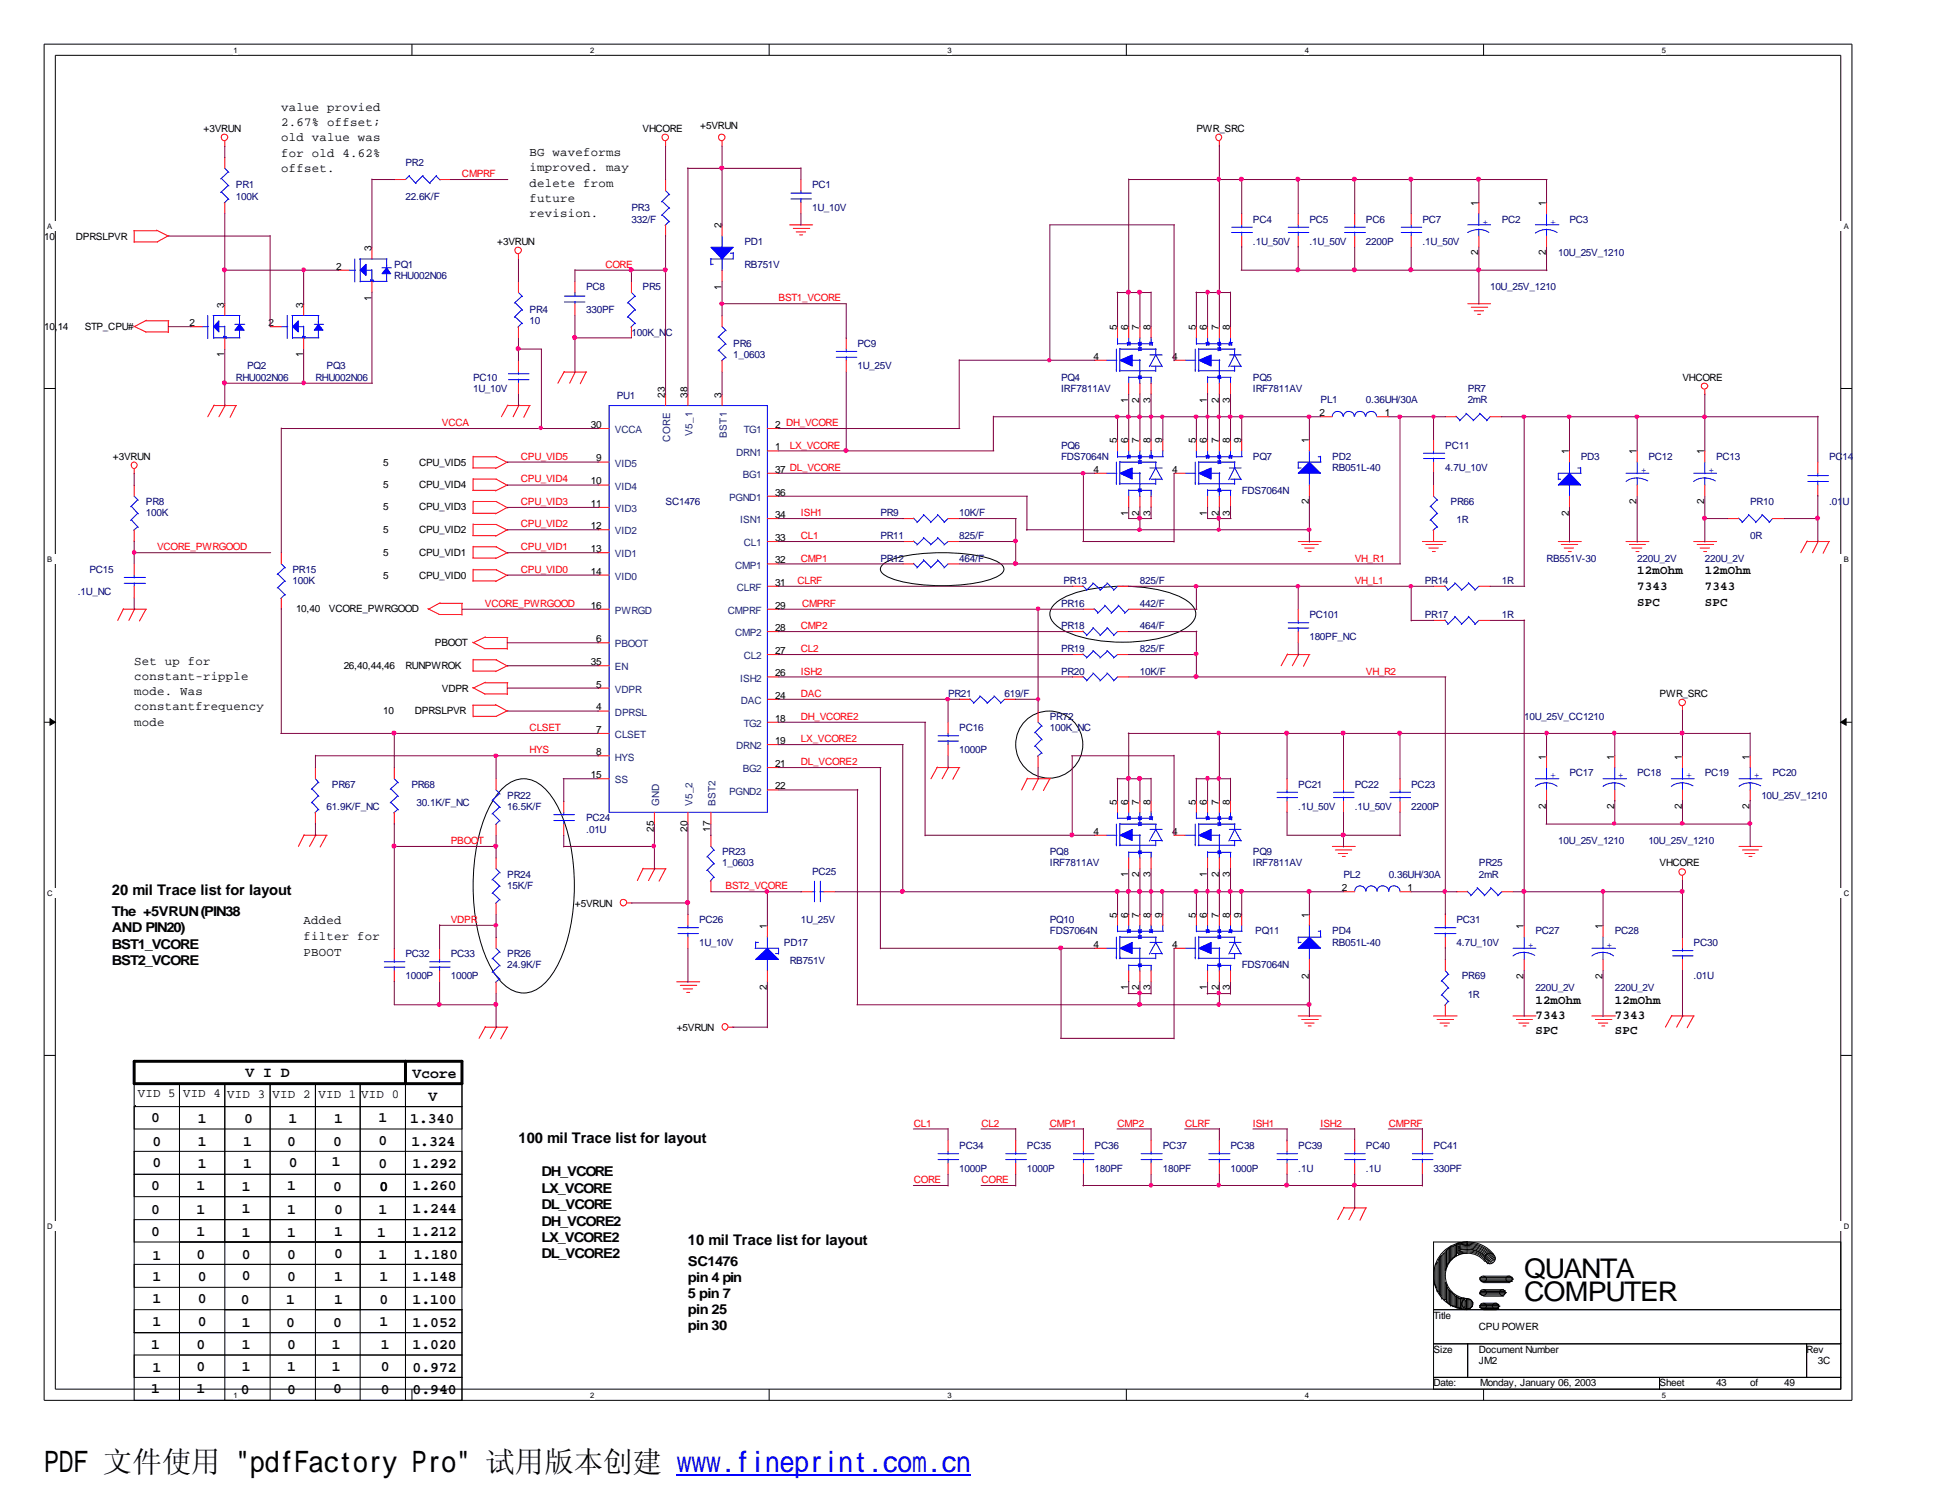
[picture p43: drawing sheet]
<svg xmlns="http://www.w3.org/2000/svg" width="279mm" height="216mm" viewBox="0 0 279 216" stroke-linecap="round" stroke-linejoin="round" font-family="sans-serif">
<defs><g id="words">
<text font-size="4.2" x="6.3" y="211.7">PDF 文件使用 &quot;pdfFactory Pro&quot; 试用版本创建 www.fineprint.com.cn</text>
<g font-size="3.9">
<text x="219.3" y="183.8">QUANTA</text>
<text x="219.3" y="187.2">COMPUTER</text>
</g>
<g font-size="2.1">
<text x="16.1" y="128.7">20 mil Trace list for layout</text>
<text x="35.3" y="154.9">V I D</text>
<text x="59.4" y="155">Vcore</text>
<text x="21.8" y="161.4">0</text>
<text x="28.4" y="161.5">1</text>
<text x="35.1" y="161.5">0</text>
<text x="41.5" y="161.5">1</text>
<text x="48.1" y="161.5">1</text>
<text x="54.4" y="161.4">1</text>
<text x="59" y="161.5">1.340</text>
<text x="61.6" y="158.3">V</text>
<text x="21.9" y="164.8">0</text>
<text x="21.9" y="167.9">0</text>
<text x="28.4" y="164.8">1</text>
<text x="35" y="164.8">1</text>
<text x="41.3" y="164.8">0</text>
<text x="41.6" y="167.9">0</text>
<text x="47.8" y="167.7">1</text>
<text x="47.9" y="164.8">0</text>
<text x="54.4" y="164.7">0</text>
<text x="59.2" y="164.8">1.324</text>
<text x="74.6" y="164.4">100 mil Trace list for layout</text>
<text x="21.8" y="171.2">0</text>
<text x="28.3" y="171.2">1</text>
<text x="28.4" y="168.1">1</text>
<text x="34.8" y="171.3">1</text>
<text x="35" y="168.1">1</text>
<text x="41.3" y="171.2">1</text>
<text x="47.9" y="171.3">0</text>
<text x="54.4" y="168.1">0</text>
<text x="54.6" y="171.3">0</text>
<text x="59.4" y="171.2">1.260</text>
<text x="59.4" y="168.1">1.292</text>
<text x="21.8" y="174.6">0</text>
<text x="21.8" y="177.8">0</text>
<text x="28.3" y="174.6">1</text>
<text x="28.3" y="177.8">1</text>
<text x="34.8" y="174.4">1</text>
<text x="34.8" y="178">1</text>
<text x="41.3" y="174.6">1</text>
<text x="41.3" y="178">1</text>
<text x="48.1" y="174.6">0</text>
<text x="48.1" y="177.8">1</text>
<text x="54.3" y="178">1</text>
<text x="54.4" y="174.6">1</text>
<text x="59.4" y="174.4">1.244</text>
<text x="59.4" y="177.8">1.212</text>
<text x="99" y="179.1">10 mil Trace list for layout</text>
<text x="21.9" y="181.3">1</text>
<text x="21.9" y="184.3">1</text>
<text x="28.3" y="181.1">0</text>
<text x="28.4" y="184.3">0</text>
<text x="34.8" y="184.2">0</text>
<text x="34.8" y="181.1">0</text>
<text x="41.3" y="181.1">0</text>
<text x="41.3" y="184.3">0</text>
<text x="48.1" y="184.3">1</text>
<text x="48.1" y="180.9">0</text>
<text x="54.4" y="181.1">1</text>
<text x="54.6" y="184.3">1</text>
<text x="59.4" y="184.3">1.148</text>
<text x="59.5" y="181.1">1.180</text>
<text x="21.9" y="190.7">1</text>
<text x="21.9" y="187.5">1</text>
<text x="28.4" y="187.5">0</text>
<text x="28.4" y="190.7">0</text>
<text x="34.6" y="187.5">0</text>
<text x="34.8" y="190.8">1</text>
<text x="41.1" y="187.5">1</text>
<text x="41.1" y="190.8">0</text>
<text x="47.9" y="190.8">0</text>
<text x="48.1" y="187.5">1</text>
<text x="54.6" y="187.5">0</text>
<text x="54.6" y="190.7">1</text>
<text x="59.4" y="187.5">1.100</text>
<text x="59.4" y="190.8">1.052</text>
<text x="21.8" y="194.1">1</text>
<text x="21.9" y="197.4">1</text>
<text x="28.3" y="197.2">0</text>
<text x="28.3" y="194.1">0</text>
<text x="34.8" y="194.1">1</text>
<text x="34.8" y="197.2">1</text>
<text x="41.3" y="194.1">0</text>
<text x="41.3" y="197.2">1</text>
<text x="47.8" y="194.1">1</text>
<text x="47.8" y="197.2">1</text>
<text x="54.8" y="194.1">1</text>
<text x="54.8" y="197.2">0</text>
<text x="59.4" y="194.1">1.020</text>
<text x="59.4" y="197.4">0.972</text>
<text x="21.8" y="200.4">1</text>
<text x="28.3" y="200.4">1</text>
<text x="34.6" y="200.6">0</text>
<text x="41.3" y="200.6">0</text>
<text x="47.9" y="200.4">0</text>
<text x="54.8" y="200.6">0</text>
<text x="59.4" y="200.6">0.940</text>
</g>
<g font-size="1.9">
<text x="16.1" y="131.7">The +5VRUN(PIN38</text>
<text x="16.1" y="134.1">AND PIN20)</text>
<text x="16.1" y="136.5">BST1_VCORE</text>
<text x="16.1" y="138.9">BST2_VCORE</text>
<text x="77.9" y="169.2">DH_VCORE</text>
<text x="77.9" y="171.5">LX_VCORE</text>
<text x="77.9" y="173.9">DL_VCORE</text>
<text x="77.9" y="176.3">DH_VCORE2</text>
<text x="77.9" y="178.6">LX_VCORE2</text>
<text x="77.9" y="181">DL_VCORE2</text>
<text x="99" y="182.1">SC1476</text>
<text x="99" y="184.4">pin 4 pin</text>
<text x="99" y="186.7">5 pin 7</text>
<text x="99" y="189">pin 25</text>
<text x="99" y="191.3">pin 30</text>
</g>
<g font-size="1.8">
<text x="40.5" y="15.9">value provied</text>
<text x="40.5" y="18.1">2.67% offset;</text>
<text x="40.5" y="20.3">old value was</text>
<text x="40.5" y="22.5">for old 4.62%</text>
<text x="76.2" y="22.4">BG waveforms</text>
<text x="40.5" y="24.7">offset.</text>
<text x="76.2" y="24.6">improved. may</text>
<text x="76.2" y="26.8">delete from</text>
<text x="76.2" y="29">future</text>
<text x="76.2" y="31.2">revision.</text>
<text x="235.5" y="82.5">12mOhm</text>
<text x="245.3" y="82.5">12mOhm</text>
<text x="235.5" y="84.8">7343</text>
<text x="235.5" y="87.1">SPC</text>
<text x="245.3" y="84.8">7343</text>
<text x="245.3" y="87.1">SPC</text>
<text x="19.3" y="95.6">Set up for</text>
<text x="19.3" y="97.8">constant-ripple</text>
<text x="19.3" y="100">mode. Was</text>
<text x="19.3" y="102.2">constantfrequency</text>
<text x="19.3" y="104.4">mode</text>
<text x="43.7" y="132.9">Added</text>
<text x="43.7" y="135.2">filter for</text>
<text x="43.7" y="137.5">PBOOT</text>
<text x="220.9" y="144.4">12mOhm</text>
<text x="220.9" y="146.6">7343</text>
<text x="220.9" y="148.8">SPC</text>
<text x="232.3" y="144.4">12mOhm</text>
<text x="232.3" y="146.6">7343</text>
<text x="232.3" y="148.8">SPC</text>
<text x="19.8" y="157.8">VID 5</text>
<text x="26.3" y="157.8">VID 4</text>
<text x="32.7" y="158">VID 3</text>
<text x="39.2" y="158">VID 2</text>
<text x="45.8" y="158">VID 1</text>
<text x="52" y="158">VID 0</text>
</g>
<g font-size="1.4">
<text x="29.3" y="19">+3VRUN</text>
<text x="92.5" y="19">VHCORE</text>
<text x="100.8" y="18.6">+5VRUN</text>
<text x="172.1" y="19">PWR_SRC</text>
<text x="212.7" y="29.6" transform="rotate(-90 212.7 29.6)">1</text>
<text x="222.4" y="29.6" transform="rotate(-90 222.4 29.6)">1</text>
<text x="6.3" y="34.5">10</text>
<text x="10.9" y="34.5">DPRSLPVR</text>
<text x="71.5" y="35.2">+3VRUN</text>
<text x="103.8" y="32.9" transform="rotate(-90 103.8 32.9)">2</text>
<text x="48.3" y="38.8">2</text>
<text x="53.4" y="36.2" transform="rotate(-90 53.4 36.2)">3</text>
<text x="103.8" y="41.7" transform="rotate(-90 103.8 41.7)">1</text>
<text x="212.7" y="36.7" transform="rotate(-90 212.7 36.7)">2</text>
<text x="222.4" y="36.7" transform="rotate(-90 222.4 36.7)">2</text>
<text x="6.4" y="47.4">10,</text>
<text x="8.3" y="47.4">14</text>
<text x="12.2" y="47.4">STP_CPU#</text>
<text x="27.3" y="46.9">2</text>
<text x="32.3" y="44.3" transform="rotate(-90 32.3 44.3)">3</text>
<text x="38.6" y="46.9">2</text>
<text x="43.6" y="44.3" transform="rotate(-90 43.6 44.3)">3</text>
<text x="53.4" y="43.3" transform="rotate(-90 53.4 43.3)">1</text>
<text x="160.7" y="47.5" transform="rotate(-90 160.7 47.5)">5</text>
<text x="162.3" y="47.5" transform="rotate(-90 162.3 47.5)">6</text>
<text x="163.9" y="47.5" transform="rotate(-90 163.9 47.5)">7</text>
<text x="165.5" y="47.5" transform="rotate(-90 165.5 47.5)">8</text>
<text x="172" y="47.5" transform="rotate(-90 172 47.5)">5</text>
<text x="173.7" y="47.5" transform="rotate(-90 173.7 47.5)">6</text>
<text x="175.3" y="47.5" transform="rotate(-90 175.3 47.5)">7</text>
<text x="177" y="47.5" transform="rotate(-90 177 47.5)">8</text>
<text x="32.3" y="51.4" transform="rotate(-90 32.3 51.4)">1</text>
<text x="43.6" y="51.4" transform="rotate(-90 43.6 51.4)">1</text>
<text x="157.3" y="51.7">4</text>
<text x="168.7" y="51.7">4</text>
<text x="95.7" y="57.2" transform="rotate(-90 95.7 57.2)">23</text>
<text x="98.9" y="57.2" transform="rotate(-90 98.9 57.2)">38</text>
<text x="103.8" y="57.2" transform="rotate(-90 103.8 57.2)">3</text>
<text x="162.3" y="57.9" transform="rotate(-90 162.3 57.9)">1</text>
<text x="163.9" y="57.9" transform="rotate(-90 163.9 57.9)">2</text>
<text x="165.5" y="57.9" transform="rotate(-90 165.5 57.9)">3</text>
<text x="173.7" y="57.9" transform="rotate(-90 173.7 57.9)">1</text>
<text x="175.3" y="57.9" transform="rotate(-90 175.3 57.9)">2</text>
<text x="177" y="57.9" transform="rotate(-90 177 57.9)">3</text>
<text x="189.8" y="59.9">2</text>
<text x="199.2" y="59.9">1</text>
<text x="242.1" y="54.8">VHCORE</text>
<text x="85" y="61.6">30</text>
<text x="111.5" y="61.6">2 DH_VCORE</text>
<text x="111.5" y="64.8">1</text>
<text x="160.7" y="63.8" transform="rotate(-90 160.7 63.8)">5</text>
<text x="162.3" y="63.8" transform="rotate(-90 162.3 63.8)">6</text>
<text x="163.9" y="63.8" transform="rotate(-90 163.9 63.8)">7</text>
<text x="165.5" y="63.8" transform="rotate(-90 165.5 63.8)">8</text>
<text x="167.2" y="63.8" transform="rotate(-90 167.2 63.8)">9</text>
<text x="172" y="63.8" transform="rotate(-90 172 63.8)">5</text>
<text x="173.7" y="63.8" transform="rotate(-90 173.7 63.8)">6</text>
<text x="175.3" y="63.8" transform="rotate(-90 175.3 63.8)">7</text>
<text x="177" y="63.8" transform="rotate(-90 177 63.8)">8</text>
<text x="178.6" y="63.8" transform="rotate(-90 178.6 63.8)">9</text>
<text x="188.3" y="63.8" transform="rotate(-90 188.3 63.8)">1</text>
<text x="225.7" y="65.4" transform="rotate(-90 225.7 65.4)">1</text>
<text x="235.5" y="65.4" transform="rotate(-90 235.5 65.4)">1</text>
<text x="245.2" y="65.4" transform="rotate(-90 245.2 65.4)">1</text>
<text x="16.3" y="66.1">+3VRUN</text>
<text x="55.1" y="70.2">5</text>
<text x="55.1" y="67">5</text>
<text x="60.3" y="70.2">CPU_VID4</text>
<text x="60.3" y="67">CPU_VID5</text>
<text x="85" y="69.7">10</text>
<text x="85.8" y="66.4">9</text>
<text x="111.5" y="68">37 DL_VCORE</text>
<text x="111.5" y="71.3">36</text>
<text x="157.3" y="68">4</text>
<text x="168.7" y="68">4</text>
<text x="55.1" y="76.7">5</text>
<text x="55.1" y="73.4">5</text>
<text x="60.3" y="76.7">CPU_VID2</text>
<text x="60.3" y="73.4">CPU_VID3</text>
<text x="85" y="72.9">11</text>
<text x="85" y="76.1">12</text>
<text x="111.5" y="74.5">34</text>
<text x="111.5" y="77.8">33</text>
<text x="162.3" y="74.2" transform="rotate(-90 162.3 74.2)">1</text>
<text x="163.9" y="74.2" transform="rotate(-90 163.9 74.2)">2</text>
<text x="165.5" y="74.2" transform="rotate(-90 165.5 74.2)">3</text>
<text x="173.7" y="74.2" transform="rotate(-90 173.7 74.2)">1</text>
<text x="175.3" y="74.2" transform="rotate(-90 175.3 74.2)">2</text>
<text x="177" y="74.2" transform="rotate(-90 177 74.2)">3</text>
<text x="188.3" y="72.6" transform="rotate(-90 188.3 72.6)">2</text>
<text x="225.7" y="74.2" transform="rotate(-90 225.7 74.2)">2</text>
<text x="235.5" y="72.6" transform="rotate(-90 235.5 72.6)">2</text>
<text x="245.2" y="72.6" transform="rotate(-90 245.2 72.6)">2</text>
<text x="55.1" y="83.2">5</text>
<text x="55.1" y="79.9">5</text>
<text x="60.3" y="83.2">CPU_VID0</text>
<text x="60.3" y="79.9">CPU_VID1</text>
<text x="85" y="79.4">13</text>
<text x="85" y="82.6">14</text>
<text x="111.5" y="81">32</text>
<text x="42.6" y="88.1">10,40</text>
<text x="47.3" y="88.1">VCORE_PWRGOOD</text>
<text x="85" y="87.5">16</text>
<text x="111.5" y="84.2">31</text>
<text x="111.5" y="87.5">29</text>
<text x="62.6" y="93">PBOOT</text>
<text x="85" y="95.7">35</text>
<text x="85.8" y="92.4">6</text>
<text x="111.5" y="94.1">27</text>
<text x="111.5" y="90.8">28</text>
<text x="49.4" y="96.2">26,40,44,46</text>
<text x="58.3" y="96.2">RUNPWROK</text>
<text x="63.6" y="99.5">VDPR</text>
<text x="85.8" y="98.9">5</text>
<text x="111.5" y="97.3">26</text>
<text x="111.5" y="100.5">24</text>
<text x="238.8" y="100.2">PWR_SRC</text>
<text x="55.1" y="102.7">10</text>
<text x="59.7" y="102.7">DPRSLPVR</text>
<text x="85.8" y="102.2">4</text>
<text x="85.8" y="105.4">7</text>
<text x="111.5" y="107">19</text>
<text x="111.5" y="103.8">18</text>
<text x="85" y="111.9">15</text>
<text x="85.8" y="108.6">8</text>
<text x="111.5" y="113.5">22</text>
<text x="111.5" y="110.3">21</text>
<text x="222.4" y="109.3" transform="rotate(-90 222.4 109.3)">1</text>
<text x="232.2" y="109.3" transform="rotate(-90 232.2 109.3)">1</text>
<text x="242" y="109.3" transform="rotate(-90 242 109.3)">1</text>
<text x="251.7" y="109.3" transform="rotate(-90 251.7 109.3)">1</text>
<text x="94.1" y="119.6" transform="rotate(-90 94.1 119.6)">25</text>
<text x="98.9" y="119.6" transform="rotate(-90 98.9 119.6)">20</text>
<text x="102.2" y="119.6" transform="rotate(-90 102.2 119.6)">17</text>
<text x="160.7" y="115.7" transform="rotate(-90 160.7 115.7)">5</text>
<text x="162.3" y="115.7" transform="rotate(-90 162.3 115.7)">6</text>
<text x="163.9" y="115.7" transform="rotate(-90 163.9 115.7)">7</text>
<text x="165.5" y="115.7" transform="rotate(-90 165.5 115.7)">8</text>
<text x="172" y="115.7" transform="rotate(-90 172 115.7)">5</text>
<text x="173.7" y="115.7" transform="rotate(-90 173.7 115.7)">6</text>
<text x="175.3" y="115.7" transform="rotate(-90 175.3 115.7)">7</text>
<text x="177" y="115.7" transform="rotate(-90 177 115.7)">8</text>
<text x="222.4" y="116.4" transform="rotate(-90 222.4 116.4)">2</text>
<text x="232.2" y="116.4" transform="rotate(-90 232.2 116.4)">2</text>
<text x="242" y="116.4" transform="rotate(-90 242 116.4)">2</text>
<text x="251.7" y="116.4" transform="rotate(-90 251.7 116.4)">2</text>
<text x="157.3" y="120.1">4</text>
<text x="168.7" y="120.1">4</text>
<text x="238.8" y="124.6">VHCORE</text>
<text x="82.7" y="130.5">+5VRUN</text>
<text x="160.7" y="132" transform="rotate(-90 160.7 132)">5</text>
<text x="162.3" y="132" transform="rotate(-90 162.3 132)">6</text>
<text x="162.3" y="126.2" transform="rotate(-90 162.3 126.2)">1</text>
<text x="163.9" y="132" transform="rotate(-90 163.9 132)">7</text>
<text x="163.9" y="126.2" transform="rotate(-90 163.9 126.2)">2</text>
<text x="165.5" y="132" transform="rotate(-90 165.5 132)">8</text>
<text x="165.5" y="126.2" transform="rotate(-90 165.5 126.2)">3</text>
<text x="167.2" y="132" transform="rotate(-90 167.2 132)">9</text>
<text x="172" y="132" transform="rotate(-90 172 132)">5</text>
<text x="173.7" y="132" transform="rotate(-90 173.7 132)">6</text>
<text x="173.7" y="126.2" transform="rotate(-90 173.7 126.2)">1</text>
<text x="175.3" y="132" transform="rotate(-90 175.3 132)">7</text>
<text x="175.3" y="126.2" transform="rotate(-90 175.3 126.2)">2</text>
<text x="177" y="132" transform="rotate(-90 177 132)">8</text>
<text x="177" y="126.2" transform="rotate(-90 177 126.2)">3</text>
<text x="178.6" y="132" transform="rotate(-90 178.6 132)">9</text>
<text x="188.3" y="132" transform="rotate(-90 188.3 132)">1</text>
<text x="193" y="128.2">2</text>
<text x="202.5" y="128.2">1</text>
<text x="110.3" y="133.7" transform="rotate(-90 110.3 133.7)">1</text>
<text x="157.3" y="136.3">4</text>
<text x="168.7" y="136.3">4</text>
<text x="219.2" y="133.7" transform="rotate(-90 219.2 133.7)">1</text>
<text x="230.5" y="133.7" transform="rotate(-90 230.5 133.7)">1</text>
<text x="110.3" y="142.4" transform="rotate(-90 110.3 142.4)">2</text>
<text x="162.3" y="142.4" transform="rotate(-90 162.3 142.4)">1</text>
<text x="163.9" y="142.4" transform="rotate(-90 163.9 142.4)">2</text>
<text x="165.5" y="142.4" transform="rotate(-90 165.5 142.4)">3</text>
<text x="173.7" y="142.4" transform="rotate(-90 173.7 142.4)">1</text>
<text x="175.3" y="142.4" transform="rotate(-90 175.3 142.4)">2</text>
<text x="177" y="142.4" transform="rotate(-90 177 142.4)">3</text>
<text x="188.3" y="140.8" transform="rotate(-90 188.3 140.8)">2</text>
<text x="219.2" y="140.8" transform="rotate(-90 219.2 140.8)">2</text>
<text x="230.5" y="140.8" transform="rotate(-90 230.5 140.8)">2</text>
<text x="97.4" y="148.3">+5VRUN</text>
<text x="206.2" y="189.7">Title</text>
<text x="212.8" y="191.3">CPU POWER</text>
<text x="206.2" y="194.6">Size</text>
<text x="212.8" y="196.2">JM2</text>
<text x="212.8" y="194.6">Document Number</text>
<text x="259.9" y="194.6">Rev</text>
<text x="261.5" y="196.2">3C</text>
<text x="206.2" y="199.4">Date:</text>
<text x="212.9" y="199.4">Monday, January 06, 2003</text>
<text x="238.8" y="199.4">Sheet</text>
<text x="246.9" y="199.4">43</text>
<text x="251.8" y="199.4">of</text>
<text x="256.7" y="199.4">49</text>
</g>
<g font-size="1.4" fill="#000080">
<text x="58.3" y="23.9">PR2</text>
<text x="34" y="27.1">PR1</text>
<text x="34" y="28.7">100K</text>
<text x="58.3" y="28.7">22.6K/F</text>
<text x="116.8" y="27.1">PC1</text>
<text x="90.8" y="30.4">PR3</text>
<text x="90.8" y="32">332/F</text>
<text x="107.1" y="35.2">PD1</text>
<text x="116.8" y="30.4">1U_10V</text>
<text x="180.3" y="32">PC4</text>
<text x="180.3" y="35.2">.1U_50V</text>
<text x="188.4" y="32">PC5</text>
<text x="188.4" y="35.2">.1U_50V</text>
<text x="196.5" y="32">PC6</text>
<text x="196.5" y="35.2">2200P</text>
<text x="204.6" y="32">PC7</text>
<text x="204.6" y="35.2">.1U_50V</text>
<text x="216.1" y="32">PC2</text>
<text x="225.8" y="32">PC3</text>
<text x="56.7" y="38.5">PQ1</text>
<text x="56.7" y="40.1">RHU002N06</text>
<text x="84.3" y="41.7">PC8</text>
<text x="92.5" y="41.7">PR5</text>
<text x="107.1" y="38.5">RB751V</text>
<text x="214.4" y="41.7">10U_25V_1210</text>
<text x="224.2" y="36.8">10U_25V_1210</text>
<text x="76.2" y="45">PR4</text>
<text x="76.2" y="46.7">10</text>
<text x="84.3" y="45">330PF</text>
<text x="35.6" y="53.1">PQ2</text>
<text x="47" y="53.1">PQ3</text>
<text x="90.8" y="48.3">100K_NC</text>
<text x="105.5" y="49.9">PR6</text>
<text x="105.5" y="51.5">1_0603</text>
<text x="123.4" y="49.9">PC9</text>
<text x="123.4" y="53.1">1U_25V</text>
<text x="34" y="54.8">RHU002N06</text>
<text x="45.4" y="54.8">RHU002N06</text>
<text x="68.1" y="54.8">PC10</text>
<text x="68.1" y="56.4">1U_10V</text>
<text x="88.7" y="57.3">PU1</text>
<text x="152.7" y="54.8">PQ4</text>
<text x="152.7" y="56.4">IRF7811AV</text>
<text x="180.3" y="54.8">PQ5</text>
<text x="180.3" y="56.4">IRF7811AV</text>
<text x="190" y="58">PL1</text>
<text x="196.5" y="58">0.36UH/30A</text>
<text x="211.2" y="56.4">PR7</text>
<text x="211.2" y="58">2mR</text>
<text x="152.7" y="64.5">PQ6</text>
<text x="207.9" y="64.5">PC11</text>
<text x="152.7" y="66.1">FDS7064N</text>
<text x="178.6" y="71">FDS7064N</text>
<text x="180.3" y="66.1">PQ7</text>
<text x="191.7" y="66.1">PD2</text>
<text x="191.7" y="67.7">RB051L-40</text>
<text x="207.9" y="67.7">4.7U_10V</text>
<text x="227.4" y="66.1">PD3</text>
<text x="237.2" y="66.1">PC12</text>
<text x="246.9" y="66.1">PC13</text>
<text x="263.1" y="66.1">PC</text>
<text x="265.1" y="66.1">14</text>
<text x="21" y="72.6">PR8</text>
<text x="21" y="74.3">100K</text>
<text x="95.8" y="72.6">SC1476</text>
<text x="126.7" y="74.3">PR9</text>
<text x="126.7" y="77.5">PR11</text>
<text x="138" y="74.3">10K/F</text>
<text x="138" y="77.5">825/F</text>
<text x="208.7" y="72.6">PR66</text>
<text x="209.5" y="75.3">1R</text>
<text x="251.8" y="72.6">PR10</text>
<text x="251.8" y="77.5">0R</text>
<text x="263.1" y="72.6">.01U</text>
<text x="12.9" y="82.4">PC15</text>
<text x="42.1" y="82.4">PR15</text>
<text x="42.1" y="84">100K</text>
<text x="126.7" y="80.8">PR12</text>
<text x="138" y="80.8">464/F</text>
<text x="153" y="84">PR13</text>
<text x="164" y="84">825/F</text>
<text x="205" y="84">PR14</text>
<text x="216.1" y="84">1R</text>
<text x="222.5" y="80.8">RB551V-30</text>
<text x="235.5" y="80.8">220U_2V</text>
<text x="245.3" y="80.8">220U_2V</text>
<text x="11.2" y="85.6">.1U_NC</text>
<text x="152.7" y="87.3">PR16</text>
<text x="164" y="87.3">442/F</text>
<text x="188.4" y="88.9">PC101</text>
<text x="205" y="88.9">PR17</text>
<text x="216.1" y="88.9">1R</text>
<text x="152.7" y="90.5">PR18</text>
<text x="152.7" y="93.7">PR19</text>
<text x="164" y="90.5">464/F</text>
<text x="164" y="93.7">825/F</text>
<text x="188.4" y="92.1">180PF_NC</text>
<text x="136.4" y="100.2">PR21</text>
<text x="144.5" y="100.2">619/F</text>
<text x="152.7" y="97">PR20</text>
<text x="164" y="97">10K/F</text>
<text x="138" y="105.2">PC16</text>
<text x="151" y="103.5">PR72</text>
<text x="151" y="105.2">100K_NC</text>
<text x="219.3" y="103.5">10U_25V_CC1210</text>
<text x="47.8" y="113.3">PR67</text>
<text x="59.2" y="113.3">PR68</text>
<text x="138" y="108.4">1000P</text>
<text x="186.8" y="113.3">PC21</text>
<text x="194.9" y="113.3">PC22</text>
<text x="203" y="113.3">PC23</text>
<text x="225.8" y="111.7">PC17</text>
<text x="235.5" y="111.7">PC18</text>
<text x="245.3" y="111.7">PC19</text>
<text x="255" y="111.7">PC20</text>
<text x="47" y="116.5">61.9K/F_NC</text>
<text x="59.9" y="115.9">30.1K/F_NC</text>
<text x="73" y="114.9">PR22</text>
<text x="73" y="116.5">16.5K/F</text>
<text x="84.3" y="118.1">PC24</text>
<text x="84.3" y="119.8">.01U</text>
<text x="186.8" y="116.5">.1U_50V</text>
<text x="194.9" y="116.5">.1U_50V</text>
<text x="203" y="116.5">2200P</text>
<text x="253.4" y="114.9">10U_25V_1210</text>
<text x="103.9" y="123">PR23</text>
<text x="103.9" y="124.6">1_0603</text>
<text x="116.8" y="125.8">PC25</text>
<text x="151" y="123">PQ8</text>
<text x="151" y="124.6">IRF7811AV</text>
<text x="180.3" y="123">PQ9</text>
<text x="180.3" y="124.6">IRF7811AV</text>
<text x="212.8" y="124.6">PR25</text>
<text x="224.2" y="121.4">10U_25V_1210</text>
<text x="237.2" y="121.4">10U_25V_1210</text>
<text x="73" y="126.2">PR24</text>
<text x="73" y="127.9">15K/F</text>
<text x="193.3" y="126.2">PL2</text>
<text x="199.8" y="126.2">0.36UH/30A</text>
<text x="212.8" y="126.2">2mR</text>
<text x="58.3" y="137.7">PC32</text>
<text x="64.9" y="137.7">PC33</text>
<text x="73" y="137.7">PR26</text>
<text x="100.6" y="132.8">PC26</text>
<text x="100.6" y="136.1">1U_10V</text>
<text x="112.8" y="136.1">PD17</text>
<text x="115.2" y="132.8">1U_25V</text>
<text x="151" y="132.8">PQ10</text>
<text x="151" y="134.4">FDS7064N</text>
<text x="180.6" y="134.4">PQ11</text>
<text x="191.7" y="134.4">PD4</text>
<text x="191.7" y="136.1">RB051L-40</text>
<text x="209.5" y="132.8">PC31</text>
<text x="209.5" y="136.1">4.7U_10V</text>
<text x="220.9" y="134.4">PC27</text>
<text x="232.3" y="134.4">PC28</text>
<text x="243.7" y="136.1">PC30</text>
<text x="58.3" y="140.9">1000P</text>
<text x="64.9" y="140.9">1000P</text>
<text x="73" y="139.3">24.9K/F</text>
<text x="113.6" y="138.6">RB751V</text>
<text x="178.6" y="139.3">FDS7064N</text>
<text x="210.3" y="140.9">PR69</text>
<text x="211.2" y="143.5">1R</text>
<text x="220.9" y="142.5">220U_2V</text>
<text x="232.3" y="142.5">220U_2V</text>
<text x="243.7" y="140.9">.01U</text>
<text x="138" y="165.3">PC34</text>
<text x="147.7" y="165.3">PC35</text>
<text x="157.5" y="165.3">PC36</text>
<text x="167.3" y="165.3">PC37</text>
<text x="177" y="165.3">PC38</text>
<text x="186.8" y="165.3">PC39</text>
<text x="196.5" y="165.3">PC40</text>
<text x="206.2" y="165.3">PC41</text>
<text x="138" y="168.6">1000P</text>
<text x="147.7" y="168.6">1000P</text>
<text x="157.5" y="168.6">180PF</text>
<text x="167.3" y="168.6">180PF</text>
<text x="177" y="168.6">1000P</text>
<text x="186.8" y="168.6">.1U</text>
<text x="196.5" y="168.6">.1U</text>
<text x="206.2" y="168.6">330PF</text>
</g>
<g font-size="1.4" fill="#f00">
<text x="66.5" y="25.5">CMPRF</text>
<text x="87.1" y="38.5">CORE</text>
<text x="112" y="43.3">BST1_VCORE</text>
<text x="63.6" y="61.2">VCCA</text>
<text x="113.6" y="64.5">LX_VCORE</text>
<text x="74.9" y="69.3">CPU_VID4</text>
<text x="74.9" y="66.1">CPU_VID5</text>
<text x="74.9" y="72.6">CPU_VID3</text>
<text x="74.9" y="75.9">CPU_VID2</text>
<text x="115.2" y="77.5">CL1</text>
<text x="115.2" y="74.3">ISH1</text>
<text x="22.6" y="79.2">VCORE_PWRGOOD</text>
<text x="74.9" y="79.2">CPU_VID1</text>
<text x="74.9" y="82.4">CPU_VID0</text>
<text x="114.7" y="84">CLRF</text>
<text x="115.2" y="80.8">CMP1</text>
<text x="194.9" y="80.8">VH_R1</text>
<text x="194.9" y="84">VH_L1</text>
<text x="69.8" y="87.3">VCORE_PWRGOOD</text>
<text x="115.4" y="87.3">CMPRF</text>
<text x="115.2" y="93.7">CL2</text>
<text x="115.2" y="90.5">CMP2</text>
<text x="115.2" y="97">ISH2</text>
<text x="115.2" y="100.2">DAC</text>
<text x="196.5" y="97">VH_R2</text>
<text x="76.2" y="105.2">CLSET</text>
<text x="115.2" y="103.5">DH_VCORE2</text>
<text x="115.2" y="106.8">LX_VCORE2</text>
<text x="76.2" y="108.4">HYS</text>
<text x="115.2" y="110">DL_VCORE2</text>
<text x="64.9" y="121.4">PBOOT</text>
<text x="104.4" y="127.9">BST2_VCORE</text>
<text x="64.9" y="132.8">VDPR</text>
<text x="131.5" y="162.1">CL1</text>
<text x="141.2" y="162.1">CL2</text>
<text x="151" y="162.1">CMP1</text>
<text x="160.8" y="162.1">CMP2</text>
<text x="170.5" y="162.1">CLRF</text>
<text x="180.3" y="162.1">ISH1</text>
<text x="190" y="162.1">ISH2</text>
<text x="199.8" y="162.1">CMPRF</text>
<text x="131.5" y="170.2">CORE</text>
<text x="141.2" y="170.2">CORE</text>
</g>
<g font-size="1.4" fill="#00f">
<text x="213.3" y="32.3">+</text>
<text x="223" y="32.3">+</text>
<text x="236.1" y="68.1">+</text>
<text x="245.8" y="68.1">+</text>
<text x="223" y="111.9">+</text>
<text x="232.7" y="111.9">+</text>
<text x="242.6" y="111.9">+</text>
<text x="252.3" y="111.9">+</text>
<text x="219.8" y="136.3">+</text>
<text x="231.1" y="136.3">+</text>
</g>
<g font-size="1.4" fill="#004080">
<text x="88.5" y="62.3">VCCA</text>
<text x="96.4" y="63.6" transform="rotate(-90 96.4 63.6)">CORE</text>
<text x="99.7" y="62.7" transform="rotate(-90 99.7 62.7)">V5_1</text>
<text x="104.6" y="63" transform="rotate(-90 104.6 63)">BST1</text>
<text x="105.9" y="65.5">DRN1</text>
<text x="107" y="62.3">TG1</text>
<text x="88.5" y="70.4">VID4</text>
<text x="88.5" y="67.1">VID5</text>
<text x="106.8" y="68.7">BG1</text>
<text x="88.5" y="73.7">VID3</text>
<text x="88.5" y="76.9">VID2</text>
<text x="104.9" y="72.1">PGND1</text>
<text x="106.5" y="75.3">ISN1</text>
<text x="88.5" y="80.2">VID1</text>
<text x="88.5" y="83.4">VID0</text>
<text x="105.7" y="81.8">CMP1</text>
<text x="107" y="78.6">CL1</text>
<text x="88.5" y="88.3">PWRGD</text>
<text x="104.7" y="88.3">CMPRF</text>
<text x="106" y="85">CLRF</text>
<text x="88.5" y="93.1">PBOOT</text>
<text x="105.7" y="91.5">CMP2</text>
<text x="107" y="94.8">CL2</text>
<text x="88.5" y="96.4">EN</text>
<text x="88.5" y="99.7">VDPR</text>
<text x="106.5" y="98">ISH2</text>
<text x="106.6" y="101.3">DAC</text>
<text x="88.5" y="103">DPRSL</text>
<text x="88.5" y="106.2">CLSET</text>
<text x="105.9" y="107.8">DRN2</text>
<text x="107" y="104.6">TG2</text>
<text x="88.5" y="109.4">HYS</text>
<text x="88.5" y="112.7">SS</text>
<text x="106.8" y="111.1">BG2</text>
<text x="94.8" y="116" transform="rotate(-90 94.8 116)">GND</text>
<text x="99.7" y="116" transform="rotate(-90 99.7 116)">V5_2</text>
<text x="103" y="116" transform="rotate(-90 103 116)">BST2</text>
<text x="104.9" y="114.3">PGND2</text>
</g>
<g font-size="1.1">
<text x="33.6" y="7.6">1</text>
<text x="84.9" y="7.6">2</text>
<text x="136.3" y="7.6">3</text>
<text x="187.7" y="7.6">4</text>
<text x="239.1" y="7.6">5</text>
<text x="6.8" y="32.9">A</text>
<text x="265.3" y="32.9">A</text>
<text x="6.8" y="80.9">B</text>
<text x="265.3" y="80.9">B</text>
<text x="6.8" y="128.9">C</text>
<text x="265.3" y="128.9">C</text>
<text x="6.8" y="176.8">D</text>
<text x="265.3" y="176.8">D</text>
<text x="33.6" y="201.1">1</text>
<text x="84.9" y="201.1">2</text>
<text x="136.3" y="201.1">3</text>
<text x="187.7" y="201.1">4</text>
<text x="239.1" y="201.1">5</text>
</g>
</g></defs>
<path d="M6.3 6.3h260.1v195.1h-260.1zM8 8h256.8v191.8h-256.8z" fill="none" stroke="#000" stroke-width=".14"/>
<g fill="#fff">
<path d="M33.6 6.5h.6v1.4h-.6z"/>
<path d="M33.6 200h.6v1.3h-.6z"/>
</g>
<path d="M59.3 6.3v1.7M59.3 199.8v1.6" fill="none" stroke="#000" stroke-width=".14"/>
<g fill="#fff">
<path d="M84.9 6.5h.6v1.4h-.6z"/>
<path d="M84.9 200h.6v1.3h-.6z"/>
</g>
<path d="M110.7 6.3v1.7M110.7 199.8v1.6" fill="none" stroke="#000" stroke-width=".14"/>
<g fill="#fff">
<path d="M136.3 6.5h.6v1.4h-.6z"/>
<path d="M136.3 200h.6v1.3h-.6z"/>
</g>
<path d="M162.1 6.3v1.7M162.1 199.8v1.6" fill="none" stroke="#000" stroke-width=".14"/>
<g fill="#fff">
<path d="M187.7 6.5h.6v1.4h-.6z"/>
<path d="M187.7 200h.6v1.3h-.6z"/>
</g>
<path d="M213.4 6.3v1.7M213.4 199.8v1.6" fill="none" stroke="#000" stroke-width=".14"/>
<g fill="#fff">
<path d="M239.1 6.5h.6v1.4h-.6z"/>
<path d="M239.1 200h.6v1.3h-.6z"/>
<path d="M6.8 31.8h259.2v1.4h-259.2z"/>
<path d="M6.8 79.8h259.2v1.3h-259.2z"/>
</g>
<path d="M6.3 55.9h1.7M264.8 55.9h1.6" fill="none" stroke="#000" stroke-width=".14"/>
<path d="M6.8 127.8h259.2v1.3h-259.2z" fill="#fff"/>
<path d="M6.3 103.9h1.7M264.8 103.9h1.6" fill="none" stroke="#000" stroke-width=".14"/>
<g fill="#000" stroke="#000" stroke-width=".14">
<path d="M7.2 103.4l.8 .5-.8 .4z" fill-rule="evenodd"/>
<path d="M264.8 103.9l.8-.5v.9z" fill-rule="evenodd"/>
</g>
<path d="M6.8 175.7h259.2v1.3h-259.2z" fill="#fff"/>
<g fill="none" stroke="#000" stroke-width=".14">
<path d="M127.1 81.1a11.9 11.9 0 0 1 5.6-1.5 26.7 26.7 0 0 1 10 .9 2.1 2.1 0 0 1 1.7 1.4 2.13 2.13 0 0 1-1.7 1.4 26.6 26.6 0 0 1-14.3 0 2.13 2.13 0 0 1-1.7-1.4l.1-.4zM152 86.6a13.2 13.2 0 0 1 6.5-2.1 23.2 23.2 0 0 1 11 1.2 4.4 4.4 0 0 1 2.4 2 1.98 1.98 0 0 1-.8 2.3 13.3 13.3 0 0 1-6.5 2.2 22.4 22.4 0 0 1-11-1.2 4.4 4.4 0 0 1-2.4-2.1 1.96 1.96 0 0 1 .8-2.3zM72.1 113.6a4.1 4.1 0 0 1 6.4 0 15.3 15.3 0 0 1 3.4 7 29.2 29.2 0 0 1-1.4 17.7 8.9 8.9 0 0 1-3.5 4.1 4 4 0 0 1-4.9-1.1 15.3 15.3 0 0 1-3.3-7.1 30.5 30.5 0 0 1 .9-16.4 12.3 12.3 0 0 1 2.4-4.2zM6.3 151.8h1.7M19.3 155.9h47.2v45.5h-47.2zM19.3 159.2h47.2M19.5 159v.2M25.8 155.9v45.5M32.3 155.9v45.5M38.9 155.9v45.5M45.4 155.9v45.5M51.8 155.9v45.5"/>
<path d="M58.3 155.9v45.5M264.8 151.8h1.6M19.3 178.6h47.2M19.3 168.9h47.2M19.3 172.1h47.2M19.3 175.4h47.2M19.3 162.4h47.2M19.3 165.6h47.2M206.2 178.6h58.6v21.2h-58.6zM207.9 179.9v2.9M208.1 179.8v2.4M208.2 179.7v2.2"/>
<path d="M208.3 179.7l-.2 .2M208.4 179.6v2.1M208.5 179.5v2M208.6 179.4l-.2 .3M208.7 179.2v2.1M208.7 179.3h.3M208.9 179.3v1.9M209 179.2v1.7M209.2 179.2v1.6M209.3 179.1l-.3 .2M209.4 179.1v1.5M209.5 179v1.7"/>
<path d="M209.6 178.9l-.2 .3M209.7 178.9v1.4M209.8 179.9a4 4 0 0 1 4.5 1.6M209.8 179.7a4.3 4.3 0 0 1 4.9 1.9M209.8 179.5a4.5 4.5 0 0 1 5 1.9M209.8 179.3a4.6 4.6 0 0 1 5.2 2.1M209.8 179l1.3-.2a4.7 4.7 0 0 1 4 2.2M209.9 179.8a4 4 0 0 1 4.6 1.9M209.9 178.8v1.7M210 179.1l1.1-.1a4.5 4.5 0 0 1 4 2.2M210 178.7l-.3 .3M210.1 178.9v1.4"/>
<path d="M211.1 178.6a4.7 4.7 0 0 1 3.8 1.8M211.1 178.6a4.9 4.9 0 0 0-4.9 4.9 4.9 4.9 0 0 0 4.9 4.9M211.1 178.6l-1.5 .2M19.3 181.9h47.2M19.3 185.2h47.2M19.3 188.4h47.2M19.3 191.7h47.2M19.3 194.9h47.2M19.3 198.1h47.2M206.2 188.4h58.6M206.2 198.1h58.6M206.2 193.3h58.6"/>
<path d="M206.4 182.4v2.3M206.4 184.7l.3 .6M206.6 181.8v3.4M206.8 181.6v4.2M206.8 185.7l.2 .1M206.8 181.5l-.2 .4M206.9 181.2v4.6M207.1 180.9v5.3M207.1 186.1l.2 .3M207.2 180.8l-.3 .5M207.3 180.7v5.6M207.4 180.6v6.3"/>
<path d="M207.5 180.5l-.2 .3M207.6 180.3v6.5M207.8 180.3v6.7M207.8 186.9h.2M207.9 180.2l-.3 .2M207.9 184.4v2.5M207.9 184.5l.3 .4M208.1 184.8v2.4M208.1 187.1l.2 .3M208.2 185.1v2.2M208.2 185.2l.2 .4M208.2 182.1l-.3 .6"/>
<path d="M208.4 185.5v2M208.4 187.5l.2 .2M208.4 181.6l-.2 .3M208.5 185.6v2M208.5 185.7l.3 .1M208.7 187.8h.3M208.7 185.8v2.1M208.8 181.2l-.3 .2M208.9 185.8v2M208.9 185.9l.2 .3M209 187.9h.3M209 186.1v1.9"/>
<path d="M209.1 180.8l-.2 .3M209.2 186.3l.3 .2M209.2 186.2v1.7M209.4 186.4v1.6M209.4 187.9l.2 .2M209.5 180.5l-.3 .3M209.5 186.4v1.6M209.5 186.4l.3 .3M209.6 180.2l.3 .2M209.7 188h.3M209.7 186.6v1.5M209.9 180.3a3.6 3.6 0 0 1 4.1 1.5"/>
<path d="M209.9 180.1a3.8 3.8 0 0 1 4.4 1.7M209.9 186.6v1.4M209.9 186.8h.5M210 188.2h.3M210.1 188h.1M210.1 186.8v1.3M210.1 186.7v1.3M210.3 186.8v1.5M210.5 186.8v1.5M210.6 186.7l-.5 1.5M210.7 186.7v1.3M210.7 186.8l.2 .4"/>
<path d="M210.7 188l-.2 .2M210.8 188.2h.3M210.8 187.1v1.2M211 186.9h.2M211 186.9v1.3M211.1 180.3a3.1 3.1 0 0 1 2.5 1.1M211.1 180.3a3.3 3.3 0 0 0-3.2 3.2 3.3 3.3 0 0 0 3.2 3.3M211.1 180.3l-1.1 .1M211.2 186.9v1.4M211.2 193.3v4.8M211.2 188.2h.2M211.3 186.9h.3"/>
<path d="M211.3 186.9v1.3M211.5 186.9v1.4M211.7 187v1M211.7 187.1l.2 .3M211.8 188l-.3 .2M211.8 187.3v.7M212.9 183.8h4.6M212.9 186.1h3.6M212.9 187.8h2.7M212.9 188h2.7M212.9 183.8v.3M212.9 187.8v.2"/>
<path d="M212.9 184h4.9M212.9 185.9h3.8M212.9 186.1l.5 .3M212.9 187.9h2.9M212.9 188l.5 .3M213 184.1h4.5M213 185.8h3.5M213.1 183.7h4.5M213.1 184.1l.3 .3M213.1 185.7h3.5M213.1 185.8l-.2 .2M213.1 187.6h2.5"/>
<path d="M213.3 184.3h4.3M213.3 186.3h3.1M213.3 188.2h2.3M213.4 187.5h1.9M213.4 186.4h2.9M213.4 185.5h2.9M213.4 184.5h3.9M213.4 183.6h3.9M215.6 187.6v.3M215.7 187.9l-.2 .2M216.5 185.7v.1M216.7 185.9l-.3 .3"/>
<path d="M217.5 183.7v.2M217.7 184l-.3 .2M238.8 198.1v1.7M259.9 193.3v4.8"/>
<circle cx="151" cy="107.1" r="4.8"/>
<circle cx="211.1" cy="187.5" r=".79"/>
<circle cx="213.4" cy="187.9" r=".45"/>
<circle cx="213.4" cy="184" r=".45"/>
<circle cx="213.4" cy="185.9" r=".45"/>
<circle cx="214.4" cy="181" r=".75"/>
<circle cx="215.2" cy="187.9" r=".45"/>
<circle cx="216.2" cy="185.9" r=".42"/>
<circle cx="217.1" cy="184" r=".45"/>
</g>
<path d="M19.3 152.7h47.2v3.2h-47.2zM58.3 152.7v3.2" fill="none" stroke="#000" stroke-width=".42"/>
<g fill="none" stroke="#f00" stroke-width=".14">
<path d="M19.2 33.2h3.4M19.3 33.2v1.7M19.3 34.8h3.4M22.5 33.1l1.7 .9M24.3 33.9l-1.7 .9M32.3 20.3v.8M32.3 22.6v1.6M32.3 29.1v1.6M48.6 38.9h1.6M53.5 35.6v1.7M56.7 25.8h1.6M63.2 25.8h1.7"/>
<path d="M74.6 36.6v.7M95.8 20.3v.8M95.8 25.8v1.6M95.8 32.3v1.7M103.9 20.3v.8M103.9 32.3v1.7M103.9 38.9v1.6M113.6 32.3h3.3M114.1 32.9h2.4M114.6 33.4h1.3M115.1 33.8h.4M115.2 25.8v1.6"/>
<path d="M115.2 29.1v1.6M175.4 20.3v.8M178.6 30.7v1.6M178.6 34v1.6M186.8 30.7v1.6M186.8 34v1.6M194.9 30.7v1.6M194.9 34v1.6M203 30.7v1.6M203 34v1.6M212.8 29.1v1.6M212.8 34v1.6"/>
<path d="M222.5 29.1v1.6M222.5 34v1.6M19.2 46.9l1.8 .9M20.9 47.8h3.3M21 46.1h3.3M21.1 46.1l-1.8 .9M24.2 46.1v1.7M27.4 47h1.7M30.7 58.3h3.3M30.8 58.3l-.9 1.6M32.3 43.7v1.7M32.3 48.6v1.6"/>
<path d="M32.4 58.3l-.9 1.6M34 58.3l-.9 1.7M38.9 47h1.6M43.7 43.7v1.7M43.7 48.6v1.6M53.5 40.5v1.6M73 58.3h3.3M73.1 58.3l-1 1.6M74.6 40.5v1.6M74.6 47v1.6M74.6 51.8v1.7M74.6 55.1v1.6"/>
<path d="M74.7 58.3l-.9 1.6M76.2 58.3l-.8 1.7M81.1 53.5h3.3M81.2 53.4l-.9 1.7M82.7 40.5v1.6M82.7 43.7v1.7M82.8 53.4l-.8 1.7M84.3 53.5l-.8 1.7M90.8 40.5v1.6M90.8 47v1.6M95.8 56.7v1.6M99 56.7v1.6"/>
<path d="M103.9 45.4v1.6M103.9 51.8v1.7M103.9 56.7v1.6M121.8 48.6v1.6M121.8 51.8v1.7M157.5 51.8h1.7M160.8 47v1.6M162.4 47v1.6M162.4 55.1v1.6M164 47v1.6M164 55.1v1.6M165.6 47v1.6"/>
<path d="M165.6 55.1v1.6M168.9 51.8h1.6M172.1 47v1.6M173.7 47v1.6M173.7 55.1v1.6M175.4 47v1.6M175.4 55.1v1.6M177 47v1.6M177 55.1v1.6M190 59.9h1.7M198.1 59.9h1.7M207.9 59.9h1.6"/>
<path d="M211.2 43.7h3.3M211.7 44.2h2.3M212.1 44.7h1.3M212.6 45.2h.4M214.4 59.9h1.7M245.3 56v.8M19.3 67.5v.7M19.3 69.8v1.6M19.3 76.2v1.7M40.5 79.5v1.6M68 77h3.4M68 73.8h3.4"/>
<path d="M68 70.5h3.4M68 67.3h3.4M68.1 65.6v1.7M68.1 68.8v1.7M68.1 72.1v1.7M68.1 75.4v1.6M68.1 78.6v1.7M68.1 78.7h3.4M68.1 75.4h3.4M68.1 72.1h3.4M68.1 68.9h3.4M68.1 65.7h3.4"/>
<path d="M71.4 78.7l1.7 .9M71.4 75.4l1.7 .9M71.4 72.1l1.7 1M71.4 68.9l1.7 .9M71.4 65.7l1.7 .8M73 79.5l-1.7 .8M73 76.2l-1.7 .9M73 73l-1.7 .9M73 69.8l-1.7 .8M73 66.5l-1.7 .9M86 69.8h1.6M86 73h1.6"/>
<path d="M86 76.2h1.6M86 79.5h1.6M86 66.5h1.6M86 61.6h1.6M110.4 77.9h1.6M110.4 61.6h1.6M110.4 64.9h1.6M110.4 68.1h1.6M110.4 71.4h1.6M110.4 74.6h1.6M129.9 77.9h1.6M129.9 74.6h1.6"/>
<path d="M136.4 77.9h1.6M136.4 74.6h1.6M157.5 68.1h1.7M160.8 63.2v1.7M162.4 63.2v1.7M162.4 71.4v1.6M164 63.2v1.7M164 71.4v1.6M165.6 63.2v1.7M165.6 71.4v1.6M167.3 63.2v1.7M168.9 68.1h1.6"/>
<path d="M172.1 63.2v1.7M173.7 63.2v1.7M173.7 71.4v1.6M175.4 63.2v1.7M175.4 71.4v1.6M177 63.2v1.7M177 71.4v1.6M178.6 63.2v1.7M186.8 77.9h3.3M187.3 78.3h2.4M187.7 78.8h1.4M188.2 79.3h.4"/>
<path d="M188.4 63.2v1.7M188.4 69.8v1.6M204.6 77.9h3.4M205.1 78.3h2.4M205.6 78.8h1.3M206.1 79.3h.4M206.2 63.2v1.7M206.2 66.5v1.6M206.2 69.8v1.6M206.2 76.2v1.7M224.2 77.9h3.3M224.6 78.3h2.4"/>
<path d="M225 78.8h1.4M225.6 79.3h.5M225.8 64.9v1.6M225.8 71.4v1.6M233.9 77.9h3.3M234.4 78.3h2.3M234.8 78.8h1.4M235.4 79.3h.4M235.5 64.9v1.6M235.5 69.8v1.6M243.7 77.9h3.3M244.2 78.3h2.3"/>
<path d="M244.6 78.8h1.4M245.1 79.3h.4M245.3 64.9v1.6M245.3 69.8v1.6M248.6 74.6h1.6M255 74.6h1.7M259.9 77.9h3.3M260 77.8l-.9 1.7M261.5 66.5v1.6M261.5 69.8v1.6M261.6 77.8l-.8 1.7M263.1 77.9l-.8 1.7"/>
<path d="M17.7 87.6h3.4M17.8 87.5l-.9 1.7M19.3 81.1v1.6M19.3 84.3v1.7M19.4 87.5l-.9 1.7M21 87.6l-.9 1.7M40.5 86v1.6M61.6 87.5l1.6 .9M63.2 88.4h3.3M63.2 86.8h3.3M63.3 86.7l-1.7 .9M66.5 86.8v1.7"/>
<path d="M68 83.6h3.4M68 80.3h3.4M68 96.5h3.4M68 92.4l1.8 .9M68 98.9l1.8 .9M68.1 82h3.4M68.1 81.9v1.7M68.1 94.8v1.7M68.1 94.9h3.4M69.7 93.3h3.3M69.7 99.8h3.3M69.8 91.7h3.3"/>
<path d="M69.8 98.2h3.3M69.8 91.6l-1.7 .9M69.8 98.1l-1.7 .9M71.4 82l1.7 .8M71.4 94.9l1.7 .9M73 82.7l-1.7 1M73 95.8l-1.7 .8M73 91.7v1.7M73 98.2v1.7M86 87.6h1.6M86 82.7h1.6M86 95.8h1.6"/>
<path d="M86 99h1.6M86 92.5h1.6M110.4 87.6h1.6M110.4 94.1h1.6M110.4 81.1h1.6M110.4 84.3h1.6M110.4 97.4h1.6M110.4 90.8h1.6M129.9 81.1h1.6M136.4 81.1h1.6M154.3 94.1h1.6M154.3 84.3h1.6"/>
<path d="M154.3 97.4h1.6M154.3 90.8h1.6M155.9 87.6h1.6M160.8 94.1h1.6M160.8 84.3h1.6M160.8 97.4h1.6M160.8 90.8h1.6M162.4 87.6h1.6M185.2 94.1h3.3M185.3 94.1l-1 1.7M186.8 87.6v1.6M186.8 90.8v1.7"/>
<path d="M186.9 94.1l-1 1.7M188.4 94.1l-.9 1.7M206.2 84.3h1.7M206.2 89.2h1.7M212.8 84.3h1.6M212.8 89.2h1.6M45.4 110.4v1.6M45.4 116.8v1.7M56.7 110.4v1.6M56.7 116.8v1.7M68 101.4h3.4M68.1 101.4v1.7"/>
<path d="M68.1 103h3.4M71.3 101.3l1.7 1M71.4 112v1.6M71.4 118.5v1.6M73.1 102.2l-1.7 .8M81.1 115.2v1.6M81.1 118.5v1.6M86 112h1.6M86 102.3h1.6M86 105.5h1.6M86 108.7h1.6M94.1 116.8v1.7"/>
<path d="M99 116.8v1.7M102.3 116.8v1.7M110.4 110.4h1.6M110.4 113.6h1.6M110.4 107.1h1.6M110.4 103.9h1.6M110.4 100.6h1.6M134.8 110.4h3.3M134.9 110.3l-1 1.7M136.4 103.9v1.6M136.4 107.1v1.6M136.5 110.3l-.9 1.7"/>
<path d="M138 110.4l-.9 1.7M138 100.6h1.6M144.5 100.6h1.6M147.7 112h3.4M147.8 111.9l-.8 1.7M149.4 102.3v1.6M149.4 108.7v1.7M149.4 111.9l-.8 1.7M151 112l-.9 1.7M160.8 115.2v1.6M162.4 115.2v1.6M164 115.2v1.6"/>
<path d="M165.6 115.2v1.6M172.1 115.2v1.6M173.7 115.2v1.6M175.4 115.2v1.6M177 115.2v1.6M185.2 112v1.6M185.2 115.2v1.6M193.3 112v1.6M193.3 115.2v1.6M201.4 112v1.6M201.4 115.2v1.6M222.5 108.7v1.7"/>
<path d="M222.5 113.6v1.6M232.3 108.7v1.7M232.3 113.6v1.6M242.1 101.6v.8M242.1 108.7v1.7M242.1 113.6v1.6M251.8 108.7v1.7M251.8 113.6v1.6M43.7 120.1h3.4M43.8 120.1l-.9 1.7M45.5 120.1l-1 1.7M47 120.1l-.9 1.7"/>
<path d="M56.7 136.4v1.6M56.7 139.6v1.6M63.2 136.4v1.6M63.2 139.6v1.6M71.4 123.4v1.6M71.4 129.9v1.6M71.4 134.8v1.6M90.3 129.9h.6M92.5 125h3.3M92.5 124.9l-.8 1.8M94.2 124.9l-.9 1.8M95.8 125l-1 1.7"/>
<path d="M99 131.5v1.6M99 134.8v1.6M102.3 120.1v1.7M102.3 126.7v1.6M110.4 133.1v1.7M110.4 139.6v1.6M115.2 128.3h1.6M118.5 128.3h1.6M157.5 120.1h1.7M157.5 136.4h1.7M160.8 131.5v1.6M162.4 123.4v1.6"/>
<path d="M162.4 131.5v1.6M162.4 139.6v1.6M164 123.4v1.6M164 131.5v1.6M164 139.6v1.6M165.6 123.4v1.6M165.6 131.5v1.6M165.6 139.6v1.6M167.3 131.5v1.6M168.9 120.1h1.6M168.9 136.4h1.6M172.1 131.5v1.6"/>
<path d="M173.7 123.4v1.6M173.7 131.5v1.6M173.7 139.6v1.6M175.4 123.4v1.6M175.4 131.5v1.6M175.4 139.6v1.6M177 123.4v1.6M177 131.5v1.6M177 139.6v1.6M178.6 131.5v1.6M188.4 131.5v1.6M188.4 138v1.6"/>
<path d="M191.7 121.8h3.3M192.1 122.3h2.4M192.5 122.8h1.4M193.1 123.2h.4M193.3 128.3h1.6M201.4 128.3h1.6M207.9 131.5v1.6M207.9 134.8v1.6M207.9 138v1.6M209.5 128.3h1.7M216.1 128.3h1.6M219.3 133.1v1.7"/>
<path d="M219.3 138v1.6M230.6 133.1v1.7M230.6 138v1.6M242.1 126v.7M242.1 134.8v1.6M242.1 138v1.6M250.2 121.8h3.3M250.7 122.3h2.3M251 122.8h1.5M251.6 123.2h.5M69.8 147.7h3.3M69.8 147.7l-.9 1.7"/>
<path d="M71.4 141.2v1.7M71.5 147.7l-1 1.7M73 147.7l-.9 1.7M97.4 141.2h3.3M97.9 141.7h2.3M98.3 142.2h1.4M98.8 142.7h.4M104.8 147.7h.8M186.8 146.1h3.3M187.3 146.6h2.4M187.7 147.2h1.4M188.2 147.6h.4"/>
<path d="M206.2 146.1h3.4M206.8 146.6h2.3M207.2 147.2h1.3M207.8 147.6h.4M207.9 144.5v1.6M217.7 146.1h3.3M218.2 146.6h2.3M218.5 147.2h1.5M219.1 147.6h.4M229 146.1h3.4M229.5 146.6h2.4M230 147.2h1.3"/>
<path d="M230.5 147.6h.4M240.5 146.1h3.3M240.5 146l-.9 1.7M242.1 146l-.9 1.7M243.7 146.1l-1 1.7M136.4 164v1.6M136.4 167.3v1.6M146.1 164v1.6M146.1 167.3v1.6M155.9 164v1.6M155.9 167.3v1.6M165.6 164v1.6"/>
<path d="M165.6 167.3v1.6M175.4 164v1.6M175.4 167.3v1.6M185.2 164v1.6M185.2 167.3v1.6M193.3 173.7h3.3M193.4 173.7l-1 1.7M194.9 164v1.6M194.9 167.3v1.6M195 173.7l-.9 1.7M196.5 173.7l-.8 1.8M204.6 164v1.6"/>
<path d="M204.6 167.3v1.6"/>
<circle cx="32.3" cy="19.8" r=".48"/>
<circle cx="95.7" cy="19.8" r=".48"/>
<circle cx="103.8" cy="19.8" r=".48"/>
<circle cx="175.3" cy="19.8" r=".45"/>
<circle cx="74.5" cy="36" r=".48"/>
<circle cx="245.2" cy="55.5" r=".45"/>
<circle cx="19.3" cy="66.9" r=".45"/>
<circle cx="242" cy="101" r=".48"/>
<circle cx="89.7" cy="129.8" r=".48"/>
<circle cx="242" cy="125.4" r=".48"/>
<circle cx="104.3" cy="147.7" r=".45"/>
</g>
<g fill="none" stroke="#00f" stroke-width=".14">
<path d="M31.8 25.7l1.1 1.1M31.8 27.6l1.1 1.1M32.3 24.2l.6 .6M32.9 24.7l-1.2 1M32.9 26.7l-1.2 1M32.9 28.6l-.6 .6M50.2 38.9h.9M51.1 37.3v3.3M51.7 37.3h4M51.8 37.3v3.3M52.6 38.9h.9M53.5 38.8v1.7"/>
<path d="M54.9 38.5h1.4M55.6 37.3v1.2M55.6 39.3v1.2M58.8 25.3l1.1 1.1M58.9 25.2l-.6 .6M60.8 25.3l1.1 1.1M60.9 25.2l-1.1 1.1M62.7 25.3l.6 .6M62.8 25.2l-1 1.1M95.2 29l1.2 1M95.2 30.9l1.2 1M95.8 27.4l.6 .6"/>
<path d="M96.3 27.9l-1.1 1.1M96.3 29.9l-1.1 1.1M96.3 31.8l-.6 .6M102.3 37.3v.8M102.3 38h.3M103.9 34v1.6M103.9 37.3v1.6M105.1 36.4h.4M105.5 36.3v1h-3.3M113.8 28.6h3M113.8 27.8h3M115.2 27.4v.5"/>
<path d="M115.2 28.5v.6M177.2 33.4h3M177.2 32.7h3M178.6 32.3v.5M178.6 33.4v.6M185.3 33.4h3M185.3 32.7h3M186.8 32.3v.5M186.8 33.4v.6M193.5 33.4h2.9M193.5 32.7h2.9M194.9 32.3v.5"/>
<path d="M194.9 33.4v.6M201.6 33.4h3M201.6 32.7h3M203 32.3v.5M203 33.4v.6M211.2 33.4a2.95 2.95 0 0 1 3 0M211.2 32.3h3.3M212.8 30.7v1.7M212.8 32.9v1.1M220.9 32.3h3.4M222.5 30.7v1.7M222.5 32.9v1.1"/>
<path d="M224 33.4a2.87 2.87 0 0 0-3.1 .1M29.1 47h.9M29.9 45.4v3.3M30.6 45.4h3.9M30.7 45.4v3.3M30.7 48.6h3.8M31.4 47h.9M32.2 48.3v.3M32.2 48.4h.4M32.3 46.9v1.7M32.5 48.4v.3M33.8 46.7h1.4"/>
<path d="M34.5 45.4v1.3M34.5 47.4v1.2M40.5 47h.9M41.3 45.4v3.3M42 45.4h3.9M42.1 48.6h3.8M42.1 45.4v3.3M42.8 47h.9M43.5 48.4h.4M43.5 48.3v.3M43.7 46.9v1.7M43.9 48.4v.3"/>
<path d="M45.2 46.7h1.4M45.8 45.4v1.3M45.8 47.4v1.2M51.8 40.5h3.9M53.3 40.2v.3M53.3 40.3h.5M53.7 40.3v.3M73.2 54.6h2.9M73.2 53.8h2.9M74.1 43.5l1.1 1.1M74.1 45.6l1.1 1M74.6 42.1l.6 .6"/>
<path d="M74.6 53.5v.3M74.6 54.5v.6M75.1 42.6l-1.1 1M75.1 44.5l-1.1 1.1M75.1 46.5l-.6 .6M81.2 42.6h3M81.2 43.4h3M82.7 42.1v.6M82.7 43.3v.4M87.6 58.3h22.8v58.5h-22.8zM90.3 43.5l1.1 1.1M90.3 45.6l1.1 1"/>
<path d="M90.8 42.1l.6 .6M91.4 42.6l-1.1 1M91.4 44.5l-1.1 1.1M91.4 46.5l-.6 .6M103.4 48.4l1.1 1.1M103.4 50.4l1.1 1.1M103.9 47l.6 .6M104.4 47.5l-1.1 1M104.4 49.4l-1.1 1.1M104.4 51.4l-.6 .5M120.3 51.4h3M120.3 50.5h3"/>
<path d="M121.8 50.2v.4M121.8 51.3v.5M159.2 51.8h1.5M160.6 50.2v3.2M160.8 48.6v.9M160.8 49.4h4.9M161 53.3h5.3M161.1 50.1v3.3M161.1 50.2h5.3M162.1 49.3h.5M162.2 49.3v.4M162.2 49.6h.4"/>
<path d="M162.4 48.6v.9M162.4 54.2v.9M162.4 54.3h3.3M162.6 49.2v.4M162.9 51.8h1.2M163.7 49.3h.5M163.7 50h.5M163.7 54.1h.5M163.8 49.3v.4M163.8 50v.5M163.8 54.1v.4M163.8 49.6h.5"/>
<path d="M163.8 50.4h.5M163.8 54.4h.5M164 48.6v1.7M164 51.7v3.5M164.2 49.2v.4M164.2 50v.4M164.2 54v.4M165.4 49.6h.4M165.4 52.7l.9-1.6 .9 1.6M165.4 49.2v.4M165.4 49.3h.5M165.4 51.1h1.8"/>
<path d="M165.6 48.5v.9M165.6 54.3v.9M165.6 52.7h1.6M165.8 49.3v.4M166.3 50.2v.9M166.3 52.7v.7M170.5 51.8h1.5M172 50.2v3.2M172.1 48.6v.9M172.1 49.4h5M172.4 53.3h5.2M172.5 50.1v3.3"/>
<path d="M172.5 50.2h5.2M173.5 49.3h.4M173.6 49.3v.4M173.6 49.6h.4M173.7 48.6v.9M173.7 54.2v.9M173.7 54.3h3.4M173.9 49.2v.4M174.2 51.8h1.3M175.2 49.3h.4M175.2 50h.4M175.2 54.1h.4"/>
<path d="M175.3 49.3v.4M175.3 50v.5M175.3 54.1v.4M175.3 49.6h.4M175.3 50.4h.4M175.3 54.4h.4M175.4 48.6v1.7M175.4 51.7v3.5M175.6 49.2v.4M175.6 50v.4M175.6 54v.4M176.8 49.6h.4"/>
<path d="M176.8 52.7l.8-1.6 1 1.6M176.9 49.2v.4M176.9 49.3h.4M176.9 51.1h1.7M177 48.5v.9M177 54.3v.9M177 52.7h1.6M177.2 49.3v.4M177.6 50.2v.9M177.6 52.7v.7M191.7 59.9a.77 .77 0 0 1 .7-.7 .77 .77 0 0 1 .8 .7M193.3 59.9a.77 .77 0 0 1 .8-.7 .77 .77 0 0 1 .7 .7"/>
<path d="M194.9 59.9a.77 .77 0 0 1 .8-.7 .77 .77 0 0 1 .7 .7M196.5 59.9a.77 .77 0 0 1 .8-.7 .77 .77 0 0 1 .7 .7M209.5 59.9l.6 .6M210.9 59.4l1.1 1.1M211 59.5l-1 1M212.9 59.4l1.1 1.1M212.9 59.5l-1 1M214.4 59.9l-.5 .6M18.9 72.8l1 1.1M18.9 74.8l1 1.1M19.3 71.4l.6 .6M19.8 71.9l-1 1"/>
<path d="M19.8 73.8l-1 1M19.8 75.8l-.6 .5M131.4 74.5l.6 .6M131.4 77.8l.6 .5M132.8 74l1.1 1.1M132.8 77.3l1.1 1M132.9 74.1l-1 1.1M132.9 77.4l-1 1M134.9 74l1 1.1M134.9 77.3l1 1M135 74.1l-1.1 1.1M135 77.4l-1.1 1"/>
<path d="M136.4 74.6l-.6 .6M136.4 77.9l-.6 .5M159.2 68.1h1.5M160.6 66.5v3.2M160.8 64.9v.9M160.8 65.7h6.6M161 69.6h5.3M161.1 66.4v3.3M161.1 66.5h5.3M162.1 65.5h.5M162.2 65.9h.4M162.2 65.5v.5"/>
<path d="M162.4 64.9v.9M162.4 70.4v1M162.4 70.5h3.3M162.6 65.4v.5M162.9 68.1h1.2M163.7 65.5h.5M163.7 66.3h.5M163.7 70.4h.5M163.8 65.9h.5M163.8 65.5v.5M163.8 66.3v.4M163.8 70.4v.4"/>
<path d="M163.8 66.6h.5M163.8 70.7h.5M164 64.9v1.6M164 68v3.5M164.2 65.4v.5M164.2 66.2v.4M164.2 70.3v.4M165.4 65.9h.4M165.4 69l.9-1.7 .9 1.7M165.4 65.5h.5M165.4 65.4v.5M165.4 67.3h1.8"/>
<path d="M165.6 64.8v.9M165.6 70.5v1M165.6 68.9h1.6M165.8 65.5v.5M166.3 66.5v.9M166.3 68.9v.8M167.3 64.8v.9M170.5 68.1h1.5M172 66.5v3.2M172.1 65.7h6.6M172.1 64.9v.9M172.4 69.6h5.2"/>
<path d="M172.5 66.5h5.2M172.5 66.4v3.3M173.5 65.5h.4M173.6 65.9h.4M173.6 65.5v.5M173.7 70.5h3.4M173.7 64.9v.9M173.7 70.4v1M173.9 65.4v.5M174.2 68.1h1.3M175.2 65.5h.4M175.2 66.3h.4"/>
<path d="M175.2 70.4h.4M175.3 65.9h.4M175.3 66.6h.4M175.3 70.7h.4M175.3 65.5v.5M175.3 66.3v.4M175.3 70.4v.4M175.4 64.9v1.6M175.4 68v3.5M175.6 65.4v.5M175.6 66.2v.4M175.6 70.3v.4"/>
<path d="M176.8 65.9h.4M176.8 69l.8-1.7 1 1.7M176.9 65.5h.4M176.9 67.3h1.7M176.9 65.4v.5M177 68.9h1.6M177 64.8v.9M177 70.5v1M177.2 65.5v.5M177.6 66.5v.9M177.6 68.9v.8M178.6 64.8v.9"/>
<path d="M186.8 67.3h.4M188.4 64.8v1.7M188.4 68v1.8M189.7 65.7h.3M190 65.6v.9M190.1 66.5h-3.3v.9M204.8 66h3.1M204.8 65.2h3.1M205.8 72.8l1 1.1M205.8 74.8l1 1.1M206.2 71.4l.6 .6M206.2 64.9v.4"/>
<path d="M206.2 65.9v.6M206.8 71.9l-1.1 1M206.8 73.8l-1.1 1M206.8 75.8l-.6 .5M224.2 68.9h.3M225.8 66.4v1.7M225.8 69.7v1.7M227 67.3h.4M227.4 67.2v.9M227.5 68.1h-3.3v.9M233.9 68.1h3.3M235.5 66.5v1.7"/>
<path d="M235.5 68.7v1.1M237.1 69.2a2.87 2.87 0 0 0-3.2 .1M243.7 68.1h3.3M245.3 66.5v1.7M245.3 68.7v1.1M246.8 69.2a2.87 2.87 0 0 0-3.1 .1M250.1 74.5l.6 .6M251.5 74l1.1 1.1M251.6 74.1l-1 1.1M253.5 74l1.1 1.1M253.6 74.1l-1 1.1M255 74.6l-.5 .6"/>
<path d="M260.1 69.3h3M260.1 68.4h3M261.5 68.1v.4M261.5 69.2v.6M17.9 83.9h3M17.9 83.1h3M19.3 82.7v.4M19.3 83.8v.5M40 82.5l1.1 1.2M40 84.5l1.1 1.1M40.5 81.1l.6 .6M41 81.6l-1.1 1"/>
<path d="M41 83.6l-1.1 1M41 85.5l-.6 .6M131.4 81l.6 .6M132.8 80.5l1.1 1.1M132.9 80.6l-1 1.1M134.9 80.5l1 1.1M135 80.6l-1.1 1.1M136.4 81.1l-.6 .6M155.8 90.8l.6 .6M155.8 94.1l.6 .5M155.8 84.2l.6 .6M155.8 97.3l.6 .6"/>
<path d="M157.2 90.3l1.1 1.1M157.2 93.6l1.1 1M157.2 83.8l1.1 1M157.2 96.8l1.1 1.1M157.3 90.3l-1 1.1M157.3 93.6l-1 1.1M157.3 83.9l-1 1M157.3 96.9l-1 1.1M157.4 87.5l.6 .6M158.9 87l1 1.1M159 87.1l-1.1 1.1M159.3 90.3l1 1.1"/>
<path d="M159.3 93.6l1 1M159.3 83.8l1 1M159.3 96.8l1 1.1M159.3 90.3l-1.1 1.1M159.3 93.6l-1.1 1.1M159.3 96.9l-1.1 1.1M159.3 83.9l-1.1 1M160.8 90.8l-.6 .6M160.8 94.1l-.6 .6M160.8 84.3l-.6 .6M160.8 97.4l-.6 .6M160.9 87l1 1.1"/>
<path d="M161 87.1l-1.1 1.1M162.4 87.6l-.6 .6M185.3 90.3h3M185.3 89.6h3M186.8 89.2v.5M186.8 90.3v.5M207.9 84.2l.5 .6M207.9 89.2l.5 .5M209.3 83.8l1 1M209.3 88.6l1 1.1M209.4 83.9l-1.1 1M209.4 88.7l-1.1 1.1"/>
<path d="M211.2 83.8l1.1 1M211.2 88.6l1.1 1.1M211.3 83.9l-1.1 1M211.3 88.7l-1.1 1.1M212.8 84.3l-.6 .6M212.8 89.2l-.6 .6M44.9 113.5l1 1.1M44.9 115.4l1 1.1M45.4 112l.5 .6M45.8 112.5l-1 1M45.8 114.5l-1 1M45.8 116.4l-.5 .5"/>
<path d="M56.2 113.5l1.1 1.1M56.2 115.4l1.1 1.1M56.7 112l.6 .6M57.2 112.5l-1.1 1M57.2 114.5l-1.1 1M57.2 116.4l-.6 .5M70.9 115.1l1.1 1.1M70.9 117l1.1 1.1M71.4 113.6l.6 .6M71.9 114.1l-1.1 1M71.9 116.1l-1.1 1M71.9 118l-.6 .6"/>
<path d="M79.7 118h2.9M79.7 117.2h2.9M81.1 116.8v.5M81.1 117.9v.6M135 106.6h2.9M135 105.8h2.9M136.4 105.5v.4M136.4 106.5v.6M139.5 100.5l.6 .6M141 100.1l1.1 1M141.1 100.2l-1.1 1M143 100.1l1 1"/>
<path d="M143.1 100.2l-1.1 1M144.5 100.6l-.6 .6M148.9 105.3l1 1.1M148.9 107.3l1 1.1M149.4 103.9l.5 .6M149.9 104.4l-1.1 1M149.9 106.3l-1.1 1.1M149.9 108.3l-.6 .5M160.6 118.5v3.2M160.8 116.8v1M160.8 117.7h4.9M161.1 118.4v3.3"/>
<path d="M161.1 118.5h5.3M162.1 117.5h.5M162.2 117.5v.4M162.2 117.9h.4M162.4 116.8v1M162.6 117.4v.5M163.7 117.5h.5M163.7 118.4h.5M163.8 117.5v.4M163.8 118.4v.4M163.8 117.9h.5M163.8 118.7h.5"/>
<path d="M164 116.8v1.8M164.2 117.4v.5M164.2 118.3v.4M165.4 117.9h.4M165.4 117.4v.5M165.4 117.5h.5M165.4 119.3h1.8M165.6 116.8v.9M165.8 117.5v.4M166.3 118.5v.9M172 118.5v3.2M172.1 117.7h5"/>
<path d="M172.1 116.8v1M172.5 118.5h5.2M172.5 118.4v3.3M173.5 117.5h.4M173.6 117.9h.4M173.6 117.5v.4M173.7 116.8v1M173.9 117.4v.5M175.2 117.5h.4M175.2 118.4h.4M175.3 117.9h.4M175.3 118.7h.4"/>
<path d="M175.3 117.5v.4M175.3 118.4v.4M175.4 116.8v1.8M175.6 117.4v.5M175.6 118.3v.4M176.8 117.9h.4M176.9 117.5h.4M176.9 119.3h1.7M176.9 117.4v.5M177 116.8v.9M177.2 117.5v.4M177.6 118.5v.9"/>
<path d="M183.7 114.7h3M183.7 114h3M185.2 113.6v.4M185.2 114.6v.6M191.9 114.7h2.9M191.9 114h2.9M193.3 113.6v.4M193.3 114.6v.6M200 114.7h2.9M200 114h2.9M201.4 113.6v.4M201.4 114.6v.6"/>
<path d="M220.9 113.1a2.67 2.67 0 0 1 3.1 0M220.9 112h3.4M222.5 110.4v1.7M222.5 112.5v1.1M230.6 113.1a2.67 2.67 0 0 1 3.2 0M230.6 112h3.4M232.3 110.4v1.7M232.3 112.5v1.1M240.5 112h3.3M242.1 110.4v1.7M242.1 112.5v1.1M243.6 113a2.87 2.87 0 0 0-3.1 .1"/>
<path d="M250.2 112h3.3M251.8 110.4v1.7M251.8 112.5v1.1M253.3 113a2.87 2.87 0 0 0-3.1 .1M55.3 139.1h3M55.3 138.3h3M56.7 138v.4M56.7 139v.6M61.8 139.1h3M61.8 138.3h3M63.2 138v.4M63.2 139v.6"/>
<path d="M70.9 126.5l1.1 1M70.9 128.4l1.1 1.1M70.9 137.8l1.1 1.1M70.9 139.8l1.1 1.1M71.4 125l.6 .6M71.4 136.4l.6 .6M71.9 125.5l-1.1 1.1M71.9 127.4l-1.1 1.1M71.9 129.4l-.6 .6M71.9 136.9l-1.1 1M71.9 138.9l-1.1 1M97.5 134.3h3"/>
<path d="M97.5 133.4h3M99 133.1v.4M99 134.2v.6M101.8 123.2l1 1.1M101.8 125.1l1 1.1M102.3 121.8l.5 .5M102.7 122.3l-1 1M102.7 124.2l-1 1M102.7 126.2l-.5 .5M108.6 136.4h3.4v.8M108.7 135.6h.4M108.7 135.5v.9"/>
<path d="M110.4 134.7v1.7M110.4 137.9v1.7M111.6 137.2h.4M116.8 128.3h.5M117.2 126.7v3M117.9 128.3h.6M118 126.7v3M159.2 136.4h1.5M159.2 120.1h1.5M160.6 134.8v3.1M160.8 133.1v.9M160.8 133.9h6.6"/>
<path d="M161 121.6h5.3M161 137.8h5.3M161.1 134.7v3.2M161.1 134.8h5.3M162.1 133.8h.5M162.2 133.8v.4M162.2 134.1h.4M162.4 122.5v.9M162.4 133.1v.9M162.4 138.8v.8M162.4 122.6h3.3M162.4 138.9h3.3"/>
<path d="M162.6 133.7v.4M162.9 136.4h1.2M162.9 120.1h1.2M163.7 122.4h.5M163.7 133.8h.5M163.7 134.6h.5M163.7 138.7h.5M163.8 122.4v.5M163.8 133.8v.4M163.8 134.6v.4M163.8 138.7v.4M163.8 122.8h.5"/>
<path d="M163.8 134.1h.5M163.8 135h.5M163.8 139h.5M164 120.1v3.3M164 133.1v1.8M164 136.3v3.4M164.2 122.3v.5M164.2 133.7v.4M164.2 134.5v.5M164.2 138.6v.4M165.4 121l.9-1.7 .9 1.7M165.4 134.1h.4"/>
<path d="M165.4 137.2l.9-1.6 .9 1.6M165.4 133.7v.4M165.4 133.8h.5M165.4 135.6h1.8M165.6 122.6v.8M165.6 133v.9M165.6 138.9v.8M165.6 120.9h1.6M165.6 137.2h1.6M165.8 133.8v.4M166.3 120.9v.8M166.3 134.8v.8"/>
<path d="M166.3 137.2v.7M167.3 133v.9M170.5 136.4h1.5M170.5 120.1h1.5M172 134.8v3.1M172.1 133.1v.9M172.1 133.9h6.6M172.4 121.6h5.2M172.4 137.8h5.2M172.5 134.7v3.2M172.5 134.8h5.2M173.5 133.8h.4"/>
<path d="M173.6 133.8v.4M173.6 134.1h.4M173.7 122.6h3.4M173.7 122.5v.9M173.7 133.1v.9M173.7 138.8v.8M173.7 138.9h3.4M173.9 133.7v.4M174.2 136.4h1.3M174.2 120.1h1.3M175.2 122.4h.4M175.2 133.8h.4"/>
<path d="M175.2 134.6h.4M175.2 138.7h.4M175.3 122.8h.4M175.3 122.4v.5M175.3 133.8v.4M175.3 134.6v.4M175.3 138.7v.4M175.3 134.1h.4M175.3 135h.4M175.3 139h.4M175.4 120.1v3.3M175.4 133.1v1.8"/>
<path d="M175.4 136.3v3.4M175.6 122.3v.5M175.6 133.7v.4M175.6 134.5v.5M175.6 138.6v.4M176.8 121l.8-1.7 1 1.7M176.8 134.1h.4M176.8 137.2l.8-1.6 1 1.6M176.9 133.7v.4M176.9 133.8h.4M176.9 135.6h1.7M177 120.9h1.6"/>
<path d="M177 122.6v.8M177 133v.9M177 138.9v.8M177 137.2h1.6M177.2 133.8v.4M177.6 120.9v.8M177.6 134.8v.8M177.6 137.2v.7M178.6 133v.9M186.8 135.6h.4M188.4 133v1.8M188.4 136.3v1.7"/>
<path d="M189.7 133.9h.3M190 133.9v.9M190.1 134.8h-3.3v.8M194.9 128.2a.81 .81 0 0 1 .8-.8 .81 .81 0 0 1 .8 .8 .81 .81 0 0 1 .8-.8 .81 .81 0 0 1 .8 .8 .85 .85 0 0 1 .9-.8 .85 .85 0 0 1 .8 .8 .81 .81 0 0 1 .8-.8 .81 .81 0 0 1 .8 .8M206.4 134.3h3.1M206.4 133.4h3.1M207.9 139.6l.5 .6M207.9 133.1v.4M207.9 134.2v.6M211.1 128.2l.6 .6M212.5 127.7l1.1 1.1M212.6 127.8l-1 1.1"/>
<path d="M214.5 127.7l1.1 1.1M214.5 127.8l-1 1.1M216.1 128.3l-.6 .6M217.7 136.4h3.3M219.3 134.8v1.7M219.3 136.9v1.1M220.8 137.4a2.87 2.87 0 0 0-3.1 .1M229 137.5a2.67 2.67 0 0 1 3.2 0M229 136.4h3.4M230.6 134.8v1.7M230.6 136.9v1.1M240.6 137.5h3"/>
<path d="M240.6 136.7h3M242.1 136.4v.4M242.1 137.4v.6M71.9 140.8l-.6 .5M207.4 141.1l1 1.1M207.4 143.1l1 1M208.4 140.1l-1.1 1M208.4 142.1l-1.1 1.1M208.4 144l-.5 .6M135 166.8h2.9M135 165.9h2.9M136.4 165.6v.4"/>
<path d="M136.4 166.7v.6M144.7 166.8h3M144.7 165.9h3M146.1 165.6v.4M146.1 166.7v.6M154.4 166.8h3M154.4 165.9h3M155.9 165.6v.4M155.9 166.7v.6M164.2 166.8h3M164.2 165.9h3M165.6 165.6v.4"/>
<path d="M165.6 166.7v.6M173.9 166.8h3.1M173.9 165.9h3.1M175.4 165.6v.4M175.4 166.7v.6M183.7 166.8h3M183.7 165.9h3M185.2 165.6v.4M185.2 166.7v.6M193.5 166.8h2.9M193.5 165.9h2.9M194.9 165.6v.4"/>
<path d="M194.9 166.7v.6M203.2 166.8h3M203.2 165.9h3M204.6 165.6v.4M204.6 166.7v.6"/>
</g>
<g fill="#00f" stroke="#00f" stroke-width=".14">
<path d="M161.1 68.1l1.8-.8v1.6z" fill-rule="evenodd"/>
<path d="M31.5 46.1v1.7l-.8-.8z" fill-rule="evenodd"/>
<path d="M34.5 46.7l.6 .8h-1.3z" fill-rule="evenodd"/>
<path d="M161.1 120.1l1.8-.8v1.6z" fill-rule="evenodd"/>
<path d="M172.5 120.1l1.7-.8v1.6z" fill-rule="evenodd"/>
<path d="M51.8 38.9l.9-.9v1.6z" fill-rule="evenodd"/>
<path d="M55.6 38.5l.6 .9h-1.3z" fill-rule="evenodd"/>
<path d="M42.9 46.1v1.7l-.8-.8z" fill-rule="evenodd"/>
<path d="M45.8 46.7l.7 .8h-1.3z" fill-rule="evenodd"/>
<path d="M102.3 35.6h3.2l-1.6 1.7z" fill-rule="evenodd"/>
<path d="M161.1 136.4l1.8-.8v1.6z" fill-rule="evenodd"/>
<path d="M161.1 51.8l1.8-.7v1.6z" fill-rule="evenodd"/>
<path d="M225.8 68.1l1.6 1.7h-3.2z" fill-rule="evenodd"/>
<path d="M188.4 134.8l1.6 1.6h-3.2z" fill-rule="evenodd"/>
<path d="M172.5 68.1l1.7-.8v1.6z" fill-rule="evenodd"/>
<path d="M172.5 51.8l1.7-.7v1.6z" fill-rule="evenodd"/>
<path d="M186.8 68.1l1.6-1.6 1.6 1.6z" fill-rule="evenodd"/>
<path d="M172.5 136.4l1.7-.8v1.6z" fill-rule="evenodd"/>
<path d="M108.7 138l1.7-1.6 1.6 1.6z" fill-rule="evenodd"/>
</g>
<g fill="none" stroke="#800040" stroke-width=".14">
<path d="M24.1 34h14.8M32.3 38.9h16.4M32.3 21v1.7M32.3 30.7v13M38.9 33.9v13.1M43.7 38.9v4.9M53.5 25.7v9.9M53.5 25.8h3.3M64.9 25.8h8.2M74.6 37.3v3.3M82.7 38.9h13.1M82.7 38.8v1.7"/>
<path d="M90.8 38.8v1.7M95.8 21v4.9M95.8 33.9v22.8M98.9 24.2h16.3M99 24.1v32.6M103.9 21v11.4M115.2 24.1v1.7M115.2 30.7v1.7M162.4 25.7v21.3M162.4 25.8h60.2M168.9 32.3v19.6M169 32.3h-18v19.6"/>
<path d="M175.4 20.9v26.1M178.6 38.9h44M178.6 25.7v5M178.6 35.5v3.4M186.8 25.7v5M186.8 35.5v3.4M194.9 25.7v5M194.9 35.6v3.3M203 25.7v5M203 35.6v3.3M212.8 25.8v3.4M212.8 35.6v8.2"/>
<path d="M222.5 25.8v3.4M222.5 35.6v3.3M24.2 47h3.3M32.3 50.2v8.2M32.3 55.1h21.3M43.7 50.2v5M53.5 42v13.1M74.5 50.2h3.4v11.5M74.6 48.6v3.2M74.6 56.7v1.7M82.6 48.6h8.2M82.7 45.4v8.2"/>
<path d="M103.8 43.7h18v5M103.9 40.5v5M103.9 53.5v3.3M121.8 53.5v11.4M138 51.8h19.6M138 51.7v9.9M142.9 59.9h47.1M142.9 59.9v5M160.7 42.1h4.9M160.8 42v5M160.8 59.9v3.3M162.4 56.7v6.5"/>
<path d="M164 42v5M164 56.6v6.6M165.6 42v5M165.6 56.6v6.7M167.3 59.9v3.3M172 42.1h5M172.1 42v5M172.1 59.9v3.3M173.7 42v5M173.7 56.6v6.6M175.4 56.6v6.7M177 42v5"/>
<path d="M177 56.7v6.6M178.6 59.9v3.3M188.4 59.9v3.3M199.8 59.9h8.1M201.4 59.9v21.2M206.2 59.9v3.3M216 59.9h45.6M219.3 59.9v24.4M225.8 59.9v5M235.5 59.9v5M245.3 56.6v8.3M261.5 59.9v6.6"/>
<path d="M19.3 79.5h19.6M19.3 68.1v1.7M19.3 77.8v3.3M40.5 61.6v17.9M40.5 61.6h45.6M73 69.8h13.1M73 66.5h13.1M73 73h13.1M73 76.2h13.1M73 79.5h13.1M112 71.4h35.8M112 74.6h18"/>
<path d="M112 77.9h18M112 68.1h45.6M112 61.6h26.1M112 64.9h31M138 74.6h8.2M138 77.9h8.2M146.1 74.6v6.6M147.7 76.2h40.8M147.7 71.4v4.9M155.8 77.9h13.1M155.9 68v9.9M162.4 72.9v1.7h3.3"/>
<path d="M164 72.9v3.3M165.6 72.9v1.7M168.9 68.1v9.9M173.7 72.9v1.7h3.4M175.4 72.9v3.3M177 72.9v1.7M188.4 71.4v6.6M206.2 68v1.8M225.8 73v5M235.5 71.4v6.6M245.2 74.6h3.4M245.3 71.4v6.6"/>
<path d="M256.7 74.6h4.9M261.5 71.3v6.6M19.3 86v1.7M40.5 87.5v18M66.5 87.6h19.6M73 82.7h13.1M73 92.5h13.1M73 95.8h13.1M73 99h13.1M111.9 90.8h42.4M111.9 94.1h42.4M112 87.6h44"/>
<path d="M112 81.1h18M112 84.3h42.3M112 97.4h42.3M138 81.1h63.5M149.4 87.6v14.7M162.3 84.3h43.9M162.4 90.8h9.8M162.4 94.1h9.8M162.4 97.4h45.6M164 87.6h8.2M172.1 84.2v3.4M172.1 90.8v6.7"/>
<path d="M186.8 84.2v3.4M186.8 92.5v1.7M203 84.3v5M203 89.2h3.3M207.9 97.4v34.2M214.4 84.3h5M214.4 89.2h5M219.3 89.2v43.9M40.4 105.5h45.6M45.4 108.7h40.7M45.4 108.6v1.8M45.4 118.4v1.7"/>
<path d="M56.7 105.4v5M56.7 118.4v18M71.4 108.6v3.4M73 102.3h13.1M81 112h5M81.1 112v3.3M94.1 118.5v6.6M99 118.5v13.1M102.3 118.5v1.7M112 113.6h11.4M112 110.4h14.7M112 103.9h21.2"/>
<path d="M112 107.1h18M112 100.6h26.1M123.4 113.5v31M126.7 110.4v26.1M129.9 107.1v21.3M133.1 103.9v16.3M136.4 100.5v3.4M136.4 108.7v1.8M146 100.6h3.4M149.4 110.4v1.7M154.2 108.7h14.7M154.3 108.7v11.5"/>
<path d="M160.7 112h4.9M160.8 111.9v3.3M162.3 105.5h89.5M162.4 105.4v9.8M164 111.9v3.3M165.6 111.9v3.3M168.9 108.6v11.5M172 112h5M172.1 111.9v3.3M173.7 111.9v3.3M175.4 105.4v9.8M177 111.9v3.3"/>
<path d="M185.2 116.8v3.3h16.3M185.2 105.4v6.6M193.3 105.5v6.6M193.3 116.8v5M201.4 105.4v6.6M201.4 116.8v3.4M222.4 118.5h29.4M222.5 105.4v3.3M222.5 115.1v3.4M232.3 105.4v3.3M232.3 115.1v3.4M242.1 102.2v6.5"/>
<path d="M242.1 115.1v3.4M251.8 105.4v3.3M251.8 115.1v6.7M56.7 121.8h14.8M63.2 133v3.4M63.2 133.1h8.3M71.4 120.1v3.3M71.4 131.5v3.4M81.1 120.1v1.7M81.1 121.8h13.1M90.8 129.9h8.3M99 136.4v4.9"/>
<path d="M102.3 128.3h13M110.4 128.2v4.9M120.1 128.3h73.2M126.7 136.4h30.9M133.1 120.1h24.5M152.7 136.3v13.1M160.8 128.3v3.3M162.4 125v6.6M164 125v6.6M165.6 125v6.6M167.3 128.3v3.3M168.9 136.4v13"/>
<path d="M172.1 128.3v3.3M173.7 124.9v6.6M175.4 125v6.6M177 125v6.6M178.6 128.3v3.3M188.4 128.3v3.3M188.4 139.6v6.6M203 128.3h6.6M207.9 136.3v1.7M217.7 128.3h24.4M219.3 139.6v6.6M230.6 128.3v4.9"/>
<path d="M230.6 139.6v6.6M242.1 126.7v8.2M242.1 139.6v6.6M56.7 141.1v3.4h14.8M63.2 141.2v3.4M71.4 142.9v4.9M105.4 147.7h5M110.4 141.2v6.6M123.3 144.5h65.1M152.6 149.4h16.3M162.3 142.9h3.3M162.4 141.1v1.8"/>
<path d="M164 141.2v3.3M165.6 141.2v1.8M173.7 142.9h3.3M173.7 141.2v1.8M175.4 141.2v3.3M177 141.2v1.8M131.4 170.5h5M131.4 162.4h5M136.4 162.3v1.7M136.4 168.9v1.7M141.1 170.5h5M141.1 162.4h5"/>
<path d="M146.1 162.3v1.7M146.1 168.9v1.7M151 162.4h4.9M155.8 170.5h48.8M155.9 162.3v1.7M155.9 168.9v1.7M160.7 162.4h4.9M165.6 162.3v1.7M165.6 168.9v1.7M170.4 162.4h5M175.4 162.3v1.7M175.4 168.9v1.7"/>
<path d="M180.3 162.4h5M185.2 162.4v1.7M185.2 168.8v1.7M189.9 162.4h5M194.9 162.3v1.7M194.9 168.9v4.9M199.7 162.4h4.9M204.6 162.3v1.7M204.6 168.9v1.7"/>
</g>
<g fill="#f0f" stroke="#f0f" stroke-width=".14">
<path d="M175.1 142.7l.2-.1 .3 .2-.3 .3-.1-.1z" fill-rule="evenodd"/>
<path d="M232 118.3l.2-.1 .3 .2-.3 .3-.1-.1z" fill-rule="evenodd"/>
<path d="M149.2 100.4h.3l.1 .2-.2 .2-.3-.2z" fill-rule="evenodd"/>
<path d="M175.1 76.1l.2-.2 .3 .3-.3 .3-.1-.1z" fill-rule="evenodd"/>
<path d="M206 59.8l.2-.1 .3 .2-.3 .3-.1-.1z" fill-rule="evenodd"/>
<path d="M77.6 61.4l.2-.1 .3 .3-.3 .2-.2-.1z" fill-rule="evenodd"/>
<path d="M165.4 59.8l.2-.1 .3 .2-.3 .3-.2-.1z" fill-rule="evenodd"/>
<path d="M173.5 59.8l.2-.1 .3 .2-.3 .3-.2-.1z" fill-rule="evenodd"/>
<path d="M175.1 59.8l.2-.1 .3 .2-.3 .3-.1-.1z" fill-rule="evenodd"/>
<path d="M150.7 51.7l.3-.1 .2 .2-.2 .3-.2-.1z" fill-rule="evenodd"/>
<path d="M167 59.8l.2-.1 .3 .2-.3 .3-.2-.1z" fill-rule="evenodd"/>
<circle cx="164" cy="142.9" r=".28"/>
<circle cx="188.3" cy="144.5" r=".31"/>
<circle cx="175.3" cy="144.5" r=".28"/>
<circle cx="32.3" cy="38.8" r=".31"/>
<circle cx="43.7" cy="38.8" r=".28"/>
<circle cx="98.9" cy="129.8" r=".31"/>
<circle cx="154.2" cy="120.1" r=".31"/>
<circle cx="194.8" cy="38.8" r=".31"/>
<circle cx="201.4" cy="60" r=".28"/>
<circle cx="146.1" cy="77.8" r=".28"/>
<circle cx="146.1" cy="81.1" r=".31"/>
<circle cx="172.1" cy="94.1" r=".28"/>
<circle cx="172.1" cy="97.3" r=".31"/>
<circle cx="56.7" cy="105.4" r=".31"/>
<circle cx="110.3" cy="128.2" r=".28"/>
<circle cx="152.6" cy="136.3" r=".31"/>
<circle cx="175.3" cy="128.2" r=".28"/>
<circle cx="165.6" cy="128.2" r=".28"/>
<circle cx="177" cy="128.2" r=".31"/>
<circle cx="129.8" cy="128.2" r=".31"/>
<circle cx="173.7" cy="128.2" r=".28"/>
<circle cx="188.3" cy="128.2" r=".31"/>
<circle cx="163.9" cy="128.2" r=".31"/>
<circle cx="162.3" cy="128.2" r=".31"/>
<circle cx="172.1" cy="128.2" r=".31"/>
<circle cx="167.2" cy="128.2" r=".28"/>
<circle cx="219.2" cy="128.2" r=".31"/>
<circle cx="90.8" cy="38.8" r=".31"/>
<circle cx="95.7" cy="38.8" r=".31"/>
<circle cx="136.4" cy="100.6" r=".28"/>
<circle cx="160.7" cy="128.2" r=".31"/>
<circle cx="103.9" cy="43.7" r=".28"/>
<circle cx="186.7" cy="38.8" r=".31"/>
<circle cx="203" cy="38.8" r=".31"/>
<circle cx="212.7" cy="38.8" r=".31"/>
<circle cx="193.2" cy="120.1" r=".31"/>
<circle cx="251.8" cy="118.5" r=".28"/>
<circle cx="242" cy="118.5" r=".28"/>
<circle cx="149.3" cy="87.6" r=".28"/>
<circle cx="94" cy="121.7" r=".28"/>
<circle cx="32.3" cy="55.1" r=".31"/>
<circle cx="43.7" cy="55.1" r=".28"/>
<circle cx="63.2" cy="144.5" r=".31"/>
<circle cx="82.7" cy="48.5" r=".31"/>
<circle cx="185.1" cy="170.5" r=".31"/>
<circle cx="175.3" cy="170.5" r=".28"/>
<circle cx="194.8" cy="170.5" r=".31"/>
<circle cx="165.6" cy="170.5" r=".28"/>
<circle cx="207.8" cy="128.2" r=".28"/>
<circle cx="155.8" cy="68.1" r=".28"/>
<circle cx="163.9" cy="74.5" r=".31"/>
<circle cx="175.3" cy="74.5" r=".28"/>
<circle cx="164" cy="76.2" r=".28"/>
<circle cx="188.4" cy="76.2" r=".28"/>
<circle cx="163.9" cy="144.5" r=".31"/>
<circle cx="219.3" cy="60" r=".28"/>
<circle cx="245.2" cy="74.5" r=".31"/>
<circle cx="242" cy="128.2" r=".31"/>
<circle cx="203" cy="84.4" r=".28"/>
<circle cx="178.6" cy="128.2" r=".31"/>
<circle cx="230.6" cy="128.2" r=".28"/>
<circle cx="186.7" cy="84.4" r=".28"/>
<circle cx="225.8" cy="60" r=".28"/>
<circle cx="245.3" cy="60" r=".28"/>
<circle cx="235.5" cy="60" r=".28"/>
<circle cx="261.5" cy="74.5" r=".31"/>
<circle cx="71.3" cy="144.5" r=".31"/>
<circle cx="74.5" cy="50.2" r=".31"/>
<circle cx="71.3" cy="121.7" r=".31"/>
<circle cx="71.3" cy="133.1" r=".28"/>
<circle cx="56.7" cy="121.7" r=".31"/>
<circle cx="19.3" cy="79.4" r=".28"/>
<circle cx="172.1" cy="84.4" r=".28"/>
<circle cx="103.8" cy="24.2" r=".31"/>
<circle cx="71.3" cy="108.7" r=".28"/>
<circle cx="175.3" cy="105.4" r=".28"/>
<circle cx="186.7" cy="25.8" r=".31"/>
<circle cx="160.8" cy="60" r=".28"/>
<circle cx="162.4" cy="60" r=".28"/>
<circle cx="185.1" cy="105.4" r=".31"/>
<circle cx="173.7" cy="42" r=".28"/>
<circle cx="121.7" cy="64.8" r=".31"/>
<circle cx="178.6" cy="60" r=".28"/>
<circle cx="177" cy="60" r=".28"/>
<circle cx="172.1" cy="60" r=".28"/>
<circle cx="193.2" cy="105.4" r=".31"/>
<circle cx="188.4" cy="60" r=".28"/>
<circle cx="203" cy="25.8" r=".31"/>
<circle cx="194.8" cy="25.8" r=".31"/>
<circle cx="164" cy="60" r=".28"/>
<circle cx="175.3" cy="112" r=".28"/>
<circle cx="222.5" cy="105.4" r=".28"/>
<circle cx="163.9" cy="42" r=".31"/>
<circle cx="162.3" cy="112" r=".31"/>
<circle cx="173.7" cy="112" r=".28"/>
<circle cx="178.6" cy="25.8" r=".31"/>
<circle cx="232.2" cy="105.4" r=".28"/>
<circle cx="175.3" cy="42" r=".28"/>
<circle cx="162.3" cy="42" r=".31"/>
<circle cx="242" cy="105.4" r=".31"/>
<circle cx="175.3" cy="25.8" r=".28"/>
<circle cx="212.7" cy="25.8" r=".31"/>
<circle cx="163.9" cy="112" r=".31"/>
<circle cx="201.4" cy="105.4" r=".31"/>
</g>
<path d="M97.4 212.1h42.3" fill="none" stroke="#00f" stroke-width=".17"/>
<use href="#words"/>
</svg>
